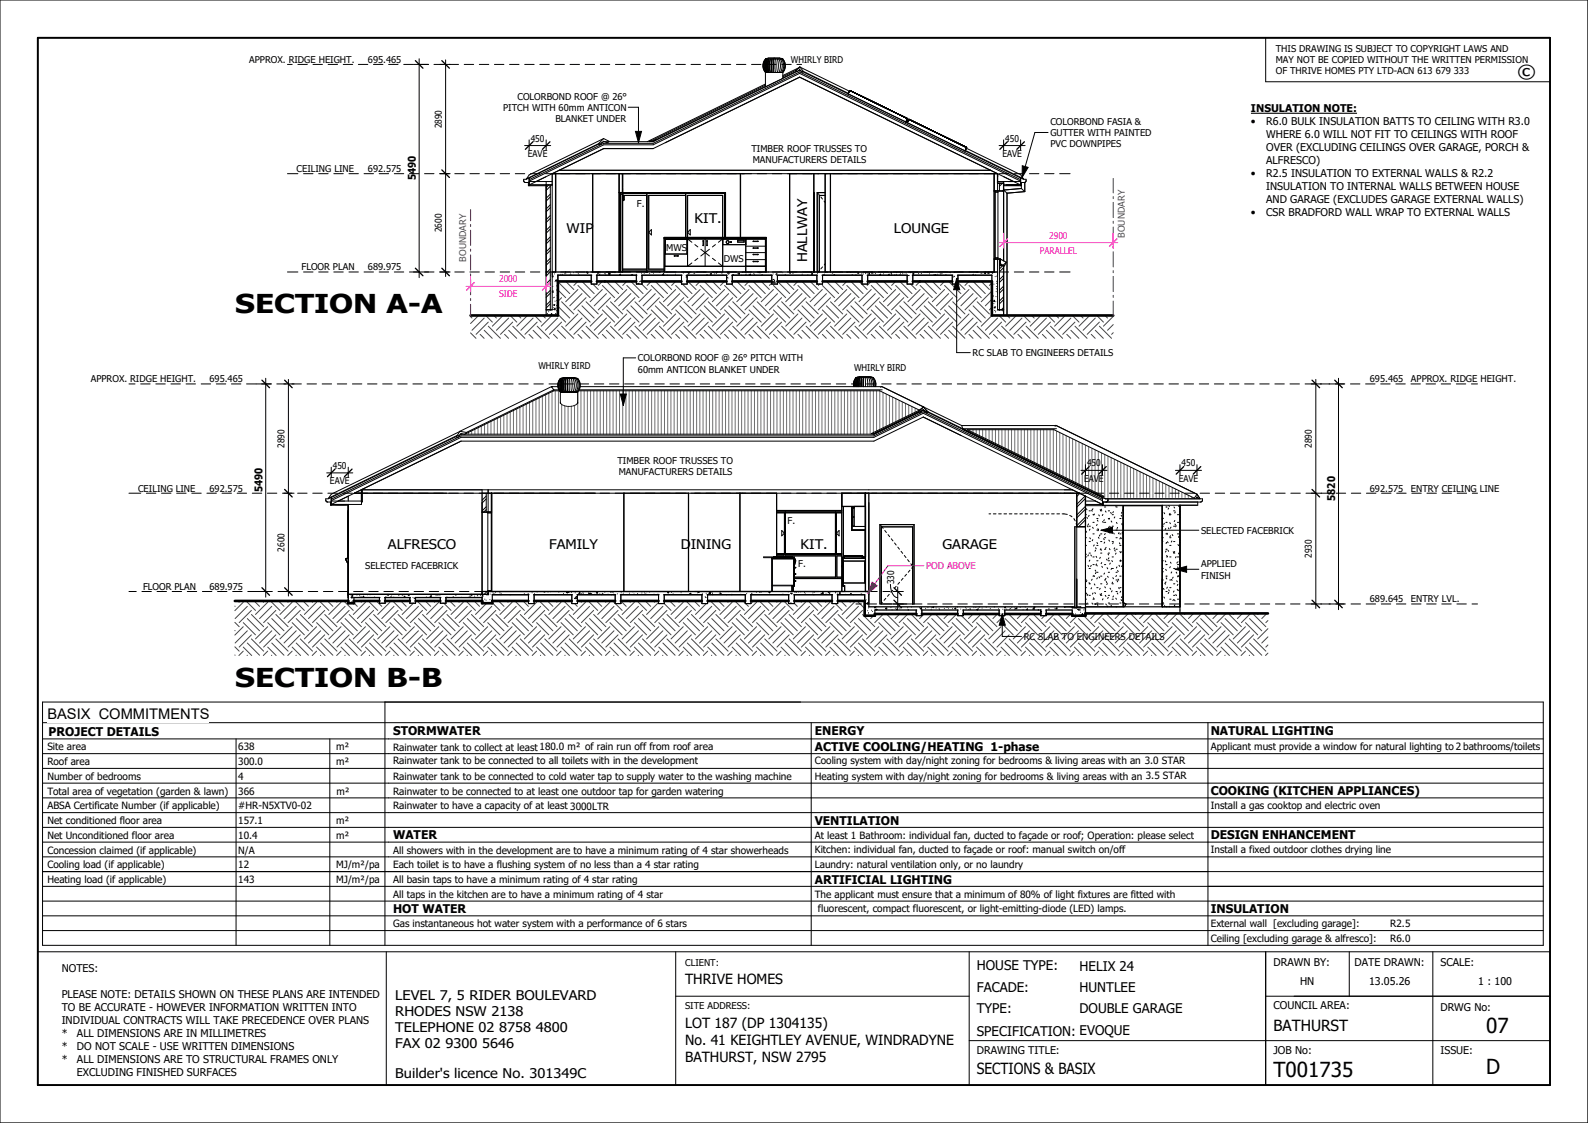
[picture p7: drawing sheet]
<svg xmlns="http://www.w3.org/2000/svg" width="420mm" height="297mm" viewBox="0 0 420 297" stroke-linecap="round" stroke-linejoin="round" font-family="sans-serif">
<defs><g id="words">
<g font-size="6.9">
<text x="62.2" y="82.9">SECTION A-A</text>
<text x="62.2" y="181.7">SECTION B-B</text>
</g>
<g font-size="5.5">
<text x="393.1" y="273.2">07</text>
<text x="336.8" y="284.7">T001735</text>
<text x="393.1" y="284.1">D</text>
</g>
<text font-size="4.8" x="401.4" y="20.7">©</text>
<g font-size="4.1">
<text x="336.8" y="272.6">BATHURST</text>
<text x="258.4" y="284.1">SECTIONS &amp; BASIX</text>
</g>
<text font-size="3.9" x="12.5" y="190.3">BASIX COMMITMENTS</text>
<g font-size="3.7">
<text x="181.2" y="260.4">THRIVE HOMES</text>
<text x="181.2" y="272">LOT 187 (DP 1304135)</text>
<text x="181.2" y="276.5">No. 41 KEIGHTLEY AVENUE, WINDRADYNE</text>
<text x="181.2" y="281">BATHURST, NSW 2795</text>
</g>
<g font-size="3.5">
<text x="183.7" y="59.1">KIT.</text>
<text x="149.9" y="61.6">WIP</text>
<text x="236.4" y="61.6">LOUNGE</text>
<text x="213.5" y="69.4" transform="rotate(-90 213.5 69.4)">HALLWAY</text>
<text x="102.6" y="145.3">ALFRESCO</text>
<text x="145.2" y="145.3">FAMILY</text>
<text x="180.1" y="145.3">DINING</text>
<text x="211.7" y="145.3">KIT.</text>
<text x="249.3" y="145.3">GARAGE</text>
<text x="258.4" y="256.6">HOUSE TYPE:</text>
<text x="285.5" y="256.8">HELIX 24</text>
<text x="258.4" y="262.3">FACADE:</text>
<text x="285.5" y="262.3">HUNTLEE</text>
<text x="104.5" y="264.6">LEVEL 7, 5 RIDER BOULEVARD</text>
<text x="104.5" y="268.8">RHODES NSW 2138</text>
<text x="258.4" y="268">TYPE:</text>
<text x="285.5" y="268">DOUBLE GARAGE</text>
<text x="104.5" y="273.1">TELEPHONE 02 8758 4800</text>
<text x="258.4" y="273.9">SPECIFICATION: EVOQUE</text>
<text x="104.5" y="277.3">FAX 02 9300 5646</text>
<text x="104.6" y="285.2">Builder's licence No. 301349C</text>
</g>
<g font-size="3.2">
<text x="12.9" y="194.6">PROJECT DETAILS</text>
<text x="104" y="194.5">STORMWATER</text>
<text x="215.5" y="194.5">ENERGY</text>
<text x="320.2" y="194.5">NATURAL LIGHTING</text>
<text x="215.5" y="198.6">ACTIVE COOLING/HEATING 1-phase</text>
<text x="320.2" y="210.3">COOKING (KITCHEN APPLIANCES)</text>
<text x="215.5" y="218.1">VENTILATION</text>
<text x="104" y="222">WATER</text>
<text x="320.2" y="222">DESIGN ENHANCEMENT</text>
<text x="215.5" y="233.7">ARTIFICIAL LIGHTING</text>
<text x="104" y="241.5">HOT WATER</text>
<text x="320.2" y="241.5">INSULATION</text>
</g>
<g font-size="2.8">
<text x="330.9" y="29.7">INSULATION NOTE:</text>
<text x="330.9" y="33.2">•</text>
<text x="334.9" y="33.2">R6.0 BULK INSULATION BATTS TO CEILING WITH R3.0</text>
<text x="334.9" y="36.6">WHERE 6.0 WILL NOT FIT TO CEILINGS WITH ROOF</text>
<text x="334.9" y="40">OVER (EXCLUDING CEILINGS OVER GARAGE, PORCH &amp;</text>
<text x="110" y="47.6" transform="rotate(-90 110 47.6)">5490</text>
<text x="330.9" y="46.9">•</text>
<text x="334.9" y="43.5">ALFRESCO)</text>
<text x="334.9" y="46.9">R2.5 INSULATION TO EXTERNAL WALLS &amp; R2.2</text>
<text x="334.9" y="50.4">INSULATION TO INTERNAL WALLS BETWEEN HOUSE</text>
<text x="334.9" y="53.8">AND GARAGE (EXCLUDES GARAGE EXTERNAL WALLS)</text>
<text x="330.9" y="57.2">•</text>
<text x="334.9" y="57.2">CSR BRADFORD WALL WRAP TO EXTERNAL WALLS</text>
<text x="69.4" y="130.3" transform="rotate(-90 69.4 130.3)">5490</text>
<text x="353.1" y="132.5" transform="rotate(-90 353.1 132.5)">5820</text>
<text x="16.3" y="257.2">NOTES:</text>
<text x="336.8" y="255.6">DRAWN BY:</text>
<text x="358.3" y="255.6">DATE DRAWN:</text>
<text x="381" y="255.6">SCALE:</text>
<text x="343.8" y="260.4">HN</text>
<text x="362.1" y="260.6">13.05.26</text>
<text x="391" y="260.4">1 : 100</text>
<text x="16.3" y="264">PLEASE NOTE: DETAILS SHOWN ON THESE PLANS ARE INTENDED</text>
<text x="16.3" y="267.5">TO BE ACCURATE - HOWEVER INFORMATION WRITTEN INTO</text>
<text x="336.8" y="266.9">COUNCIL AREA:</text>
<text x="381" y="267.3">DRWG No:</text>
<text x="16.3" y="270.9">INDIVIDUAL CONTRACTS WILL TAKE PRECEDENCE OVER PLANS</text>
<text x="16.3" y="274.3">*</text>
<text x="20.3" y="274.3">ALL DIMENSIONS ARE IN MILLIMETRES</text>
<text x="16.3" y="277.8">*</text>
<text x="16.3" y="281.2">*</text>
<text x="20.3" y="277.8">DO NOT SCALE - USE WRITTEN DIMENSIONS</text>
<text x="20.3" y="281.2">ALL DIMENSIONS ARE TO STRUCTURAL FRAMES ONLY</text>
<text x="258.4" y="278.9">DRAWING TITLE:</text>
<text x="336.8" y="278.6">JOB No:</text>
<text x="381" y="278.6">ISSUE:</text>
<text x="20.3" y="284.7">EXCLUDING FINISHED SURFACES</text>
</g>
<g font-size="2.6">
<text x="12.5" y="198.5">Site area</text>
<text x="12.5" y="202.4">Roof area</text>
<text x="63" y="198.5">638</text>
<text x="63" y="202.4">300.0</text>
<text x="88.9" y="198.5">m²</text>
<text x="88.9" y="202.4">m²</text>
<text x="104" y="198.5">Rainwater tank to collect at least180.0 m² of rain run off from roof area</text>
<text x="104" y="202.2">Rainwater tank to be connected to all toilets with in the development</text>
<text x="215.5" y="202.2">Cooling system with day/night zoning for bedrooms &amp; living areas with an 3.0 STAR</text>
<text x="320.2" y="198.4">Applicant must provide a window for natural lighting to 2 bathrooms/toilets</text>
<text x="12.5" y="206.3">Number of bedrooms</text>
<text x="63" y="206.3">4</text>
<text x="104" y="206.3">Rainwater tank to be connected to cold water tap to supply water to the washing machine</text>
<text x="215.5" y="206.3">Heating system with day/night zoning for bedrooms &amp; living areas with an 3.5 STAR</text>
<text x="12.5" y="210.2">Total area of vegetation (garden &amp; lawn)</text>
<text x="12.5" y="214.1">ABSA Certificate Number (if applicable)</text>
<text x="63" y="210.2">366</text>
<text x="63" y="214.1">#HR-N5XTV0-02</text>
<text x="89" y="210.2">m²</text>
<text x="104" y="214.1">Rainwater to have a capacity of at least 3000LTR</text>
<text x="104" y="210.1">Rainwater to be connected to at least one outdoor tap for garden watering</text>
<text x="320.2" y="214">Install a gas cooktop and electric oven</text>
<text x="12.5" y="218">Net conditioned floor area</text>
<text x="12.5" y="221.9">Net Unconditioned floor area</text>
<text x="63" y="218">157.1</text>
<text x="63" y="221.9">10.4</text>
<text x="88.9" y="218">m²</text>
<text x="88.9" y="221.9">m²</text>
<text x="215.5" y="221.9">At least 1 Bathroom: individual fan, ducted to façade or roof; Operation: please select</text>
<text x="12.5" y="225.8">Concession claimed (if applicable)</text>
<text x="63" y="225.8">N/A</text>
<text x="104" y="225.8">All showers with in the development are to have a minimum rating of 4 star showerheads</text>
<text x="215.5" y="225.7">Kitchen: individual fan, ducted to façade or roof: manual switch on/off</text>
<text x="320.2" y="225.7">Install a fixed outdoor clothes drying line</text>
<text x="12.5" y="229.7">Cooling load (if applicable)</text>
<text x="12.5" y="233.6">Heating load (if applicable)</text>
<text x="63" y="229.7">12</text>
<text x="63" y="233.6">143</text>
<text x="88.9" y="229.7">MJ/m²/pa</text>
<text x="88.9" y="233.6">MJ/m²/pa</text>
<text x="104" y="233.5">All basin taps to have a minimum rating of 4 star rating</text>
<text x="104" y="229.7">Each toilet is to have a flushing system of no less than a 4 star rating</text>
<text x="215.5" y="229.7">Laundry: natural ventilation only, or no laundry</text>
<text x="104" y="237.4">All taps in the kitchen are to have a minimum rating of 4 star</text>
<text x="215.5" y="237.4">The applicant must ensure that a minimum of 80% of light fixtures are fitted with</text>
<text x="104" y="245.2">Gas instantaneous hot water system with a performance of 6 stars</text>
<text x="216.3" y="241.3">fluorescent, compact fluorescent, or light-emitting-diode (LED) lamps.</text>
<text x="320.2" y="245.2">External wall [excluding garage]:</text>
<text x="367.7" y="245.2">R2.5</text>
<text x="320.2" y="249.1">Ceiling [excluding garage &amp; alfresco]:</text>
<text x="367.7" y="249.1">R6.0</text>
</g>
<g font-size="2.5">
<text x="65.9" y="16.6">APPROX. RIDGE HEIGHT.</text>
<text x="97.3" y="16.6">695.465</text>
<text x="209.2" y="16.7">WHIRLY BIRD</text>
<text x="337.4" y="13.7">THIS DRAWING IS SUBJECT TO COPYRIGHT LAWS AND</text>
<text x="337.4" y="16.7">MAY NOT BE COPIED WITHOUT THE WRITTEN PERMISSION</text>
<text x="337.4" y="19.6">OF THRIVE HOMES PTY LTD-ACN 613 679 333</text>
<text x="133.1" y="29.3">PITCH WITH 60mm ANTICON</text>
<text x="136.8" y="26.3">COLORBOND ROOF @ 26°</text>
<text x="116.8" y="33.9" transform="rotate(-90 116.8 33.9)">2890</text>
<text x="146.9" y="32.3">BLANKET UNDER</text>
<text x="277.8" y="33">COLORBOND FASIA &amp;</text>
<text x="277.8" y="36">GUTTER WITH PAINTED</text>
<text x="139.6" y="41.4">EAVE</text>
<text x="140.4" y="37.5">450</text>
<text x="198.7" y="40.2">TIMBER ROOF TRUSSES TO</text>
<text x="265.1" y="41.4">EAVE</text>
<text x="265.9" y="37.5">450</text>
<text x="277.8" y="39">PVC DOWNPIPES</text>
<text x="78.4" y="45.5">CEILING LINE</text>
<text x="97.3" y="45.5">692.575</text>
<text x="199.1" y="43.1">MANUFACTURERS DETAILS</text>
<text x="168.5" y="54.8">F.</text>
<text x="116.8" y="61.4" transform="rotate(-90 116.8 61.4)">2600</text>
<text x="79.8" y="71.5">FLOOR PLAN</text>
<text x="97.3" y="71.5">689.975</text>
<text x="176.2" y="66.3">MWS</text>
<text x="191.4" y="69.3">DWS</text>
<text x="168.7" y="95.5">COLORBOND ROOF @ 26° PITCH WITH</text>
<text x="257.2" y="94.2">RC SLAB TO ENGINEERS DETAILS</text>
<text x="24" y="101.1">APPROX. RIDGE HEIGHT.</text>
<text x="55.4" y="101.1">695.465</text>
<text x="142.4" y="97.5">WHIRLY BIRD</text>
<text x="168.7" y="98.5">60mm ANTICON BLANKET UNDER</text>
<text x="225.9" y="98">WHIRLY BIRD</text>
<text x="362.3" y="101.1">695.465</text>
<text x="373.2" y="101.1">APPROX. RIDGE HEIGHT.</text>
<text x="75.2" y="118.4" transform="rotate(-90 75.2 118.4)">2890</text>
<text x="347" y="118.4" transform="rotate(-90 347 118.4)">2890</text>
<text x="88" y="124">450</text>
<text x="163.3" y="122.8">TIMBER ROOF TRUSSES TO</text>
<text x="163.6" y="125.7">MANUFACTURERS DETAILS</text>
<text x="287.5" y="123.4">450</text>
<text x="312.5" y="123.4">450</text>
<text x="36.5" y="130">CEILING LINE</text>
<text x="55.4" y="130">692.575</text>
<text x="87.3" y="128">EAVE</text>
<text x="286.8" y="127.3">EAVE</text>
<text x="311.8" y="127.3">EAVE</text>
<text x="362.3" y="130">692.575</text>
<text x="373.2" y="130">ENTRY CEILING LINE</text>
<text x="208.3" y="138.7">F.</text>
<text x="317.7" y="141.1">SELECTED FACEBRICK</text>
<text x="75.2" y="145.9" transform="rotate(-90 75.2 145.9)">2600</text>
<text x="347" y="147.5" transform="rotate(-90 347 147.5)">2930</text>
<text x="96.6" y="150.4">SELECTED FACEBRICK</text>
<text x="211.1" y="150.1">F.</text>
<text x="236.5" y="154.5" transform="rotate(-90 236.5 154.5)">330</text>
<text x="317.7" y="150">APPLIED</text>
<text x="317.7" y="153">FINISH</text>
<text x="37.8" y="156">FLOOR PLAN</text>
<text x="55.4" y="156">689.975</text>
<text x="362.3" y="159.3">689.645</text>
<text x="373.2" y="159.3">ENTRY LVL.</text>
<text x="270.8" y="169.2">RC SLAB TO ENGINEERS DETAILS</text>
<text x="181.2" y="255.4">CLIENT:</text>
<text x="181.2" y="267">SITE ADDRESS:</text>
</g>
<g font-size="2.5" fill="#f0f">
<text x="277.5" y="63.1">2900</text>
<text x="275" y="67.1">PARALLEL</text>
<text x="132" y="74.7">2000</text>
<text x="132.1" y="78.7">SIDE</text>
</g>
<g font-size="2.5" fill="#00f">
<text x="297.5" y="62.9" transform="rotate(-90 297.5 62.9)">BOUNDARY</text>
<text x="123.3" y="69.2" transform="rotate(-90 123.3 69.2)">BOUNDARY</text>
</g>
<text font-size="2.5" fill="#f00" x="244.9" y="150.5">POD ABOVE</text>
</g></defs>
<g fill="none" stroke="#000" stroke-width=".26">
<path d="M202.4 19.2v3.8M202.5 15.6a2.71 2.71 0 0 0 0 3.5M202.5 15.6a2.65 2.65 0 0 0 0 3.6M202.5 19.2h.1M202.5 15.6h.1M202.5 16.5v1.8M202.5 15.9v-.2a2.69 2.69 0 0 0 0 3.4v-.3M202.5 19.2h1.7zM202.5 15.6h4.5M202.5 18l.2 1M202.5 18.8v.1M202.5 15.6a2.74 2.74 0 0 0 0 3.6"/>
<path d="M202.5 15.9v.1M202.6 19.1l-.1 .1M202.6 18.4l.1 .7M202.6 16.4l.1-.7a2.88 2.88 0 0 0 0 3.4M202.6 16.5v1.8M202.6 18.4l.1 .1M202.7 15.8l-.2 1M202.7 19.2h.1M202.7 16.3l-.1 .1M202.7 15.6a2.94 2.94 0 0 0 0 3.6M202.7 19.2h-.2M202.7 19.1v.1"/>
<path d="M202.8 15.9l-.1 1.5 .1 1.5M203 15.7v3.4M203 19.2h-.2M203 15.6a3.3 3.3 0 0 0 0 3.6M203 19.2h-.3M203 15.7a3.4 3.4 0 0 0 0 3.5M203.1 19.2h.1M203.1 16.2v2.3M203.2 19.2h.1M203.3 15.4h1.4M203.3 15.4l-.8 .2M203.3 15.7v3.3"/>
<path d="M203.3 15.6l-.4 1.5 .1 1.1 .3 1M203.3 15.6h.1M203.3 15.7a4.2 4.2 0 0 0 0 3.5M203.4 19.2h.1M203.6 19.2h.1M203.7 15.6l-.3 2.1 .3 1.5M203.7 15.8v3.2M203.7 15.7a5.9 5.9 0 0 0 0 3.5M203.8 19.2h.1M204 19.2h.1M204.1 15.6l.1 3.6M204.1 15.9v3"/>
<path d="M204.2 19.2h-1.2M204.2 15.7v3.5M204.2 19.2h-1.8h2.3M204.2 15.6h.1M204.3 19.2h.4M204.3 19.2h.1M204.5 19.2h.1M204.6 15.6v3.6v-3.5M204.6 15.6h-.1M204.6 15.6h.1M204.6 16.6v1.6M204.7 15.4h1.5"/>
<path d="M204.7 19.2h2.3zM204.7 19.2h.2M205 19.2h.1M205 15.6a7.6 7.6 0 0 1 .1 3.6M205.2 19.2h.1M205.5 15.6a4.1 4.1 0 0 1-.1 3.6M205.7 19.2h.1M205.9 15.6a3.6 3.6 0 0 1 .1 3.6M205.9 19.2h.1M206.1 19.2h.1M206.2 15.4l.8 .2M206.3 15.6a2.9 2.9 0 0 1 0 3.6"/>
<path d="M206.4 19.2h.1M206.6 15.6a2.81 2.81 0 0 1 .1 3.6M206.7 19.2h-2.4M206.7 19.2h.1M206.8 15.6a2.67 2.67 0 0 1 .1 3.6h-.3M207 19.2h-.1M207 15.6a2.65 2.65 0 0 1 0 3.6M207 19.2h.1M207 15.6h.1M207 19.2v1.5M210.5 18.6l-3.5 1.7M210.5 18.6l.1 .3"/>
<path d="M210.6 18.9l-3.6 1.7M211.4 17.9l-4.4 2.1M211.5 18.5l-.2 .2M211.5 17.7l13.2 6.4M211.5 17.7l-.2 .2M211.5 17.7l.1 .1M211.5 18.4l.2 .2M211.5 18.4l-.6 .5h-.3M211.5 18.4l.5 .6 .4-.1M211.6 17.8l-1.1 .8M211.6 17.8l.8 1.1M212.4 18.9l12 5.8"/>
<path d="M158.3 38l-19 9.3M159.7 36.6l-1.4 1.4M159.7 36.6l1.4 .7-.6 .4-.8-.3-.8 .7-.4 .1-.2-.2M159.7 36.6l-19.7 9.7-.7 1M172.1 37.3l.7 .1 .6-.4-.6 .4zM172.8 37.4l-.2 .1M202.4 22.5l-30.7 15M202.4 22.8l-29.8 14.5M202.4 22.2l-31.2 15.3M202.6 22.9h-.1M202.9 22.8l-.2 .1M203.2 22.6l-.2 .1"/>
<path d="M203.6 22.4l-.2 .1M204.1 22.2l-.3 .1M205.7 21.4l-.3 .1M206.1 21.2l-.2 .1M206.5 21l-.2 .1M206.8 20.9h-.2M207 20.8h-.1M224.3 24.8l.4-.9 15.3 7.5-.4 .9M239.7 32.1l.3 .2M239.9 31.6l.4 .1M240.4 31.6l15.3 7.4-.5 .9-15.3-7.5zM255.3 39.8l15.3 7.4"/>
<path d="M255.6 39.2l14.3 7 .7 1M138.5 47.8l.1 .3 .4 .2M138.5 47.8v.1M138.6 48l.2 .2M138.8 48.2l.2 .1M139 48.3h.8v.8h4.7M139.3 47.3v.1M140 48h6.1M140 47.1v2M140 47.1l19.7-9.6h13.1l38.7-18.9 58.4 28.5M140 47.5l19.7-9.6h13.1l38.7-18.9 58.4 28.5M140 47.9l19.7-9.6h13.1l38.7-18.9 58.4 28.5"/>
<path d="M140 47.1l-.9 .3h-.6v.4M144.5 48v.9M145.1 48.9l-.6 .7M145.6 49.3l-1.1 1.1M145.6 52.1l-1.1 1.1M145.6 54.9l-1.1 1.1M145.6 57.7l-1.1 1.1M145.6 51.3l-1.1 1.1M145.6 54.2l-1.1 1.1M145.6 57l-1.1 1.1M145.6 59.8l-1.1 1.1M145.6 48.9v33"/>
<path d="M146.1 45.9h117.7M147.9 45h114.1M163.8 50.9h.7v21h-.7zM163.8 51.2h.3v20.7M164.1 51.3h.4M164.6 51.7h.3M164.6 50.9h27.3v11.9M164.6 51.2h27v11.6M164.6 45.9v3.5M164.6 49.7v3.7M164.6 51.6h.3M164.6 53h.3"/>
<path d="M164.6 52.9h.3M164.9 51.6l.1 .2M164.9 51.7v1.1M164.9 51.6l6.2 .1M164.9 51.7v.1M164.9 53h.1M164.9 52.8v.1M165 51.8h.1M165 52.8l-.1 .2M165 51.8v1M165 52.8v.1M171.1 51.2v20.5"/>
<path d="M181.4 51.7h-9.8v19.5h4M181.4 51.2v11.6M215.2 50.9v21M216.4 51.2l.3 .3M217.1 52.1l.4 .5M218 53.2l.2 .4M218.2 50.9h-2.1v21h.6v-20.2h1.5M262 45l-50.5-24.6-38.7 18.9h-13.1l-19.7 9.6h6.1v33M262 45l7.9 3.9h-4.5v-.9M263.2 50.5h.7v18h-.7zM263.2 50.9h.7M263.8 48.5v2"/>
<path d="M263.8 48h6.1M264.3 48.5v2M265.1 48.5l-.8 .8M265.4 50.3l.9 .8M265.4 50.2l-.2 .3M265.4 50.3v18.7M265.4 49.1h4.7M266.2 48.9h.1M266.3 51.1v32.3M269.3 48.9h-.1M269.9 47.1v2M269.9 47.1l.9 .3h.6v.4"/>
<path d="M270.1 49.9l.9 .8M270.1 49.9l-4.7 .4M270.1 48.3v1.6M270.1 48.3h.8M270.2 48.3h.8M270.6 47.2v.1M270.9 48.3h.1M271 50.7l-4.7 .4M271 48.3v2.4M271.1 48.2l-.2 .1M271.3 48l-.2 .2M271.4 47.8l-.2 .3-.3 .2"/>
<path d="M271.4 47.8v.1M145.6 60.6l-1.1 1.1M145.6 63.4l-1.1 1.1M145.6 66.2l-1.1 1.1M145.6 69.1l-1.1 1.1M145.6 71.9l-1.1 1.1M145.6 62.6l-1.1 1.1M145.6 65.5l-1.1 1.1M145.6 68.3l-1.1 1.1M145.6 71.1l-1.1 1.1M145.6 74.7l-1.1 1.1M145.6 77.5l-1.1 1.1"/>
<path d="M145.6 74l-1.1 1.1M145.6 76.8l-1.1 1.1M145.6 79.6l-1.1 1.1M146.1 77.1l.1-.2 .1 .4h-.2M146.1 73.1l.2-.1-.1 .3-.1-.1M146.1 71.9h.9M146.2 77.2h-.1M146.2 75.7h.1M146.4 78.7v.1M146.6 72.4l.1 .1M146.6 78.6h.1M146.8 79.6v.1"/>
<path d="M146.8 74.5h.1M147.1 74l.1 .3h-.3zM147.2 76.7h.1M147.2 75.6h.1M147.3 79.5h.1M147.3 74.1h.1M147.3 78.1h.1M147.4 76.8h.1M147.4 75.4h.1M147.5 73h.1M147.5 74.1h.1M147.5 72.7h.1"/>
<path d="M147.6 77.7v.1M147.6 77.2v.1M148.4 72.5h-.1M148.8 72.5v.1M149.4 72.4h.1M149.6 71.9v.1M149.7 72.4h-.1M150.6 72.8h.1M150.9 72.2h.1M151 72.6h.1M151.7 72.1h.1M152.9 72.4h.1"/>
<path d="M153.1 72.7h.1M155.1 71.9v.1M155.2 72.1l.3-.1-.1 .3zM155.3 71.9l-.2 .1M157.9 72.6h.1M158.2 72l.1 .2h-.3zM158.6 72.7h-.1M158.6 72.5h.1M160 72.4h.1M160.1 72.5h.1M161 72v.1M161.1 72.5l.3-.1-.1 .2z"/>
<path d="M161.1 72.2l.1 .3h-.3zM162.1 72v.1M162.7 72.1h-.1M163.7 72h.1M164 72.5l.1 .2h-.3zM164.6 71.2h6.5M164.6 71.7h11M167 72.7l.2 .1M167.3 72.7h.1M168.3 72.5v.1M169 74.9l-.3 .1M169.4 74.3l-.2 .2"/>
<path d="M169.7 72.2v.1M170.4 72.3h.1M170.9 71.9l.3 .2v-.2M171.6 61.4l.7-.7v1.4zM171.8 72.4h.1M172.4 72h.1M172.9 72.2h-.1M174.4 72h.1M175.5 72.4l.1 .3h-.4zM175.6 62.8h27v9.1h-27zM175.6 63h27M175.8 63.2h26.6"/>
<path d="M175.8 63v8.9M175.8 70.4h26.6M175.8 67.2h6M176 63.3h5.7M176 63.2v4M176.4 71.9h.1M176.6 72.8h.1M178.3 67.7h1M178.3 67.6h1M178.3 67.6v.1M178.6 72.5h.1M179.3 67.7h.1"/>
<path d="M179.3 67.6h.1M179.3 67.6v.1M180.8 72.2h-.1M181.4 72.9l.3 .2M181.7 63.2v4M181.7 73.3h-.2M181.9 62.8v-11.1h9.2v11.1M182 72.1l.3-.1-.1 .3zM182 72.5h.1M182.6 60.7v1.4l-.7-.7zM183 64.1l-1.2-.9v7.2l1.2-.9M183.6 72.3h-.1"/>
<path d="M183.7 72.2l.1 .1M183.8 64.7l.8 .6M184.3 71.9h.1M184.6 68.3l-.8 .6M185.4 65.9l2.2 1.8M185.9 63.7v1.2M185.9 63.7h.1M185.9 64.9h.1M186 64.9h-.1M186 64.9h.1M186 63.7v1.2M186.1 72h.1"/>
<path d="M186.5 72h.1M186.5 63.2v7.2M186.9 63.7v1.2M186.9 63.7h.1M186.9 64.9h.1M187 72.7h-.1M187 64.9h-.1M187 64.9h.1M187 63.7v1.2M187.1 72.7h.1M187.6 65.9l-2.2 1.8M187.9 72.5l.2-.1v.2z"/>
<path d="M188.4 68.3l.8 .6M188.6 72.1h.1M189 72.4h.1M189.2 64.7l-.8 .6M189.4 72.3h.1M189.5 71.9h.2M190 64.1l1.1-.9v8.7M190 69.5l1.1 .9M190.8 72.2h.1M191.1 72.2h.1M191.1 64.7h6.1M191.2 72.7h.1"/>
<path d="M192.3 73.4l.3 .1M192.6 72l.1 .2h-.3zM192.8 72.5h-.1M193 72.3h.1M193.7 72.8h.2M195.1 63.5h1.7v.5h-1.7zM195.1 72.4h.1M195.3 72.2h.1M195.5 72.2l.1 .3h-.3zM196.3 72.1h.1M197.2 63.2v8.7M197.2 68.7h5.2"/>
<path d="M197.2 65.1h5.2M197.2 66.8h5.2M197.3 72.7h.1M197.3 72.5h.1M198.1 72.5h.1M198.5 72.5v.3l-.2-.1zM199.2 69.2h1.3M199.2 69.1h1.3M199.2 69.1v.1M199.2 67.4h1.3M199.2 67.3h1.3M199.2 67.3v.1"/>
<path d="M199.2 65.7h1.3M199.2 65.6h1.3M199.2 65.6v.1M199.2 63.9h1.3M199.2 63.8h1.3M199.2 63.8v.1M199.4 72.4h.1M199.5 72.6h.1M200.4 69.2h.1M200.4 67.3l.1 .1M200.4 65.6l.1 .1M200.4 63.9h.1"/>
<path d="M200.5 69.1h-.1M200.5 69.1v.1M200.5 67.3h-.1M200.5 67.3v.1M200.5 65.6h-.1M200.5 65.6v.1M200.5 63.8h-.1M200.5 63.8v.1M200.5 72.1h.1M200.8 71.9l-.1 .2h.3v-.2M201.3 72.8h.1M201.5 72.1h.1"/>
<path d="M201.6 72.7h.1M202.4 63v8.9M203.1 71.9h.1M203.8 72.7v.1M204.5 72.5h.1M204.7 73.9h-.3M204.9 74.2l.1 .6h-.6zM205.2 72.6l.1-.2 .1 .2M205.5 72.3h.1M205.6 72.8v.1M207.1 72.1h-.1M207.7 72.6h.1"/>
<path d="M208.8 72.1l.3-.1-.1 .3zM209.7 72.3h.1M211.9 72h-.1M212.2 72.5h.1M213.7 72.7h-.1M214.5 72.1h.1M214.6 72.5l.3-.2-.1 .3zM214.7 72.6h.1M216.1 75.1h.1M216.1 74.7h.1M216.2 72.4h.1M216.6 71.7l-.2 .2"/>
<path d="M217.5 70.6l-.4 .5M217.9 72.6h.1M218.1 72.5h-.1M218.2 69.8l-.2 .3M218.8 72h.1M220.1 72.2h.1M220.2 72.2h.1M220.5 72.8h.1M220.5 72.8h.2M222.2 72h.1M222.8 72h.1M224 71.9l-.1 .1"/>
<path d="M224.2 71.9l-.3 .1M225 72.1h.1M225.4 72.6h.1M226.3 72.7h.1M226.5 72.8h.1M227 72l.1 .2h-.3zM227.2 72.1v.1M228 72.3h-.1M228.4 72.5h.1M228.9 72.4h.1M229 72.2h.1M229.3 72.2l.1 .1"/>
<path d="M230 72.2v.3h-.2zM230.5 72.2h.1M230.5 72h.1M230.7 71.9l-.2 .3M230.8 71.9l.1 .3h-.4M231.3 72h.1M231.5 72.3h.1M232.9 72.5v.3l-.2-.1zM233.7 72.4h.1M234.9 72.8l.3-.3v.3M235 72h.1M235.6 72.1l.2-.1v.3z"/>
<path d="M235.8 72.8h.1M235.8 72.5h.1M236.7 72.7h.1M237.1 72.5v.1M237.2 72.1h.1M238 72.6h.1M238.2 72.4h-.1M238.8 72.4h.1M239.3 72.1l.1 .1M239.7 72.2h.1M240.5 72.8l-.3 .1M240.8 72.1h.1"/>
<path d="M241.4 72.4l.3-.1-.1 .3zM241.5 72.2v.1M242.9 72.4h.1M243.7 72.3v.1M245.3 71.9v.1M245.8 72.4h.1M247 72.6h.1M247.3 72.8h.2M247.3 72.7h.1M248 72.5h.1M248.7 72.4v.1M248.9 72.5h-.1"/>
<path d="M249.2 72.3h-.1M250.2 72.6h.1M251 72h.1M251.2 72h.1M251.4 72.1h.1M252.5 73.1l-.3 .2M252.5 72h-.1M253.4 73.6l-.2 .1 .2 .1M257.3 72.6v.1M257.4 72.5h.1M258.1 72.7h-.1M258.4 71.9h.2"/>
<path d="M259.5 72.3h.1M259.7 72.2h.1M260.6 72.4h.1M260.6 71.9l.1 .4-.4-.1zM261.4 72l.1 .2h-.2zM261.6 72h.1M261.6 72.2h.1M262.3 72.8h-8.9v2.3h-1.5v-2.3h-10.5v2.3h-1.5v-2.3h-10.4v2.3h-1.5v-2.3h-10.4v2.3h-1.5v-2.3h-10.5v2.3h-1.5v-2.3h-10.4v2.3h-1.5v-2.3h-10.5v2.3h-1.5v-2.3h-10.4v2.3h-1.5v-2.3h-10.4v2.3h-1.5v-2.3h-8.8v1.6M262.3 72.1l.3-.1-.1 .2zM262.4 75.2h.1M262.4 77.8l.1 .1M262.5 78h.1"/>
<path d="M262.5 76.5h.1M262.6 78.1v.3l-.2-.1zM262.8 79.6l.3-.1-.1 .3zM262.9 75.1v.1M262.9 71.9h.9M263 79.5h.1M263 79.4h-.1M263.2 72h-.1M263.2 73.2h.1M263.2 68.1h.7M263.4 79.8h.1M263.4 78.4v.1"/>
<path d="M263.5 77.1h.1M263.5 75.7v.1M263.6 76.4h-.1M263.6 74.4h.1M263.6 74.9h.1M263.6 73h.1M263.8 77.4h.1M263.8 76.7h.1M263.8 68.5v13.4M264.3 68.5v13.4M264.8 68.6l-.5 .4M265.2 70.2l-.9 .9"/>
<path d="M265.4 70.8l-1.1 1.1M265.4 73.6l-1.1 1.1M265.4 76.4l-1.1 1.1M265.4 79.3l-1.1 1.1M265.4 72.9l-1.1 1.1M265.4 75.7l-1.1 1.1M265.4 78.5l-1.1 1.1M265.4 70.2v13.2M266.1 69.3l-.8 .9M144.8 82.9h.1M145.1 82.4h.1M145.6 80.4l-1.1 1.1"/>
<path d="M145.9 82.9v.3h-.2zM146 83.1h.1M146.4 80.7l.3-.2-.1 .3zM146.4 81.4h.1M146.8 81.5v.4h-.3zM147 83h.1M147 82.9v.1M147.1 81.5h-.1M147.2 82.2h.1M147.2 80.8h.1M262.9 80.3h.1M263 82.1h.1"/>
<path d="M263.1 81.2l.1 .2h-.3zM263.3 82.5h.1M263.3 81.1v.1M263.4 82.2l-.1 .1M264.4 82.1h.1M265.2 82.2h.1M265.3 82.2v.1M265.4 81.3l-.6 .6"/>
<circle cx="192.5" cy="64" r=".38"/>
<circle cx="193.3" cy="64" r=".13"/>
</g>
<g fill="none" stroke="#454545" stroke-width=".26">
<path d="M147.6 76.7l2 2M147.6 74.5l3.1 3.2M148.5 78.7l-.9 1M148.5 79.8l3.3 3.2M149.6 74.4l2.2 2.2M152.8 74.4l-1 1.1M152.8 76.6l-3.2 3.2M152.8 75.5l3.3 3.2M153.9 77.7l-3.2 3.2M153.9 74.4l3.3 3.3M155 78.7l-3.2 3.3M155 79.8l3.2 3.2"/>
<path d="M156.1 74.4l.3 .3M156.8 75.1l1.4 1.5M159.3 74.4l-1.1 1.1M159.3 76.6l-3.2 3.2M159.3 75.5l3.2 3.2M160.4 77.7l-3.2 3.2M160.4 74.4l3.2 3.3M161.5 78.7l-3.3 3.3M161.5 79.8l3.2 3.2M162.6 74.4l2.1 2.2M165.8 74.4l-1.1 1.1M165.8 76.6l-3.3 3.2"/>
<path d="M165.8 75.5l3.2 3.2M166.9 77.7l-3.3 3.2M166.9 74.4l3.2 3.3M167.9 78.7l-3.2 3.3M167.9 79.8l3.3 3.2M169.7 75.1l1.5 1.5M172.2 74.4l-1 1.1M172.2 76.6l-3.2 3.2M172.2 75.5l3.3 3.2M173.3 77.7l-3.2 3.2M173.3 74.4l3.3 3.3M174.4 78.7l-3.2 3.3"/>
<path d="M174.4 79.8l3.2 3.2M175.5 74.4l2.1 2.2M178.7 74.4l-1.1 1.1M178.7 76.6l-3.2 3.2M178.7 75.5l3.2 3.2M179.8 77.7l-3.2 3.2M179.8 74.4l.4 .5M180.5 75.1l2.5 2.6M180.9 78.7l-3.3 3.3M180.9 79.8l3.2 3.2M182 74.4l2.1 2.2M185.2 74.4l-1.1 1.1"/>
<path d="M185.2 76.6l-3.3 3.2M185.2 75.5l3.2 3.2M186.3 77.7l-3.3 3.2M186.3 74.4l3.2 3.3M187.3 78.7l-3.2 3.3M187.3 79.8l3.3 3.2M188.4 74.4l2.2 2.2M191.6 74.4l-1 1.1M191.6 76.6l-3.2 3.2M191.6 75.5l3.3 3.2M192.7 77.7l-3.2 3.2M193.4 75.1l2.5 2.6"/>
<path d="M193.8 78.7l-3.2 3.3M193.8 79.8l3.2 3.2M194.9 74.4l2.1 2.2M198.1 74.4l-1.1 1.1M198.1 76.6l-3.2 3.2M198.1 75.5l3.2 3.2M199.2 77.7l-3.2 3.2M199.2 74.4l3.2 3.3M200.3 78.7l-3.3 3.3M200.3 79.8l3.2 3.2M201.4 74.4l2.1 2.2M204.1 74.9l-.6 .6"/>
<path d="M204.6 76.6l-3.3 3.2M204.6 75.5l3.2 3.2M205.6 77.7l-3.2 3.2M205.7 74.4l3.2 3.3M206.7 78.7l-3.2 3.3M206.7 79.8l3.3 3.2M207.8 74.4l2.2 2.2M211 74.4l-1 1.1M211 76.6l-3.2 3.2M211 75.5l3.3 3.2M212.1 77.7l-3.2 3.2M212.1 74.4l3.2 3.3"/>
<path d="M213.2 78.7l-3.2 3.3M213.2 79.8l3.2 3.2M214.3 74.4l2.1 2.2M216.8 75.1l-.4 .4M217.5 76.6l-3.2 3.2M217.5 75.5l3.2 3.2M218.6 77.7l-3.3 3.2M218.6 74.4l3.2 3.3M219.7 78.7l-3.3 3.3M219.7 79.8l3.2 3.2M220.7 74.4l2.2 2.2M223.9 74.4l-1 1.1"/>
<path d="M224 76.6l-3.3 3.2M224 75.5l3.2 3.2M225 77.7l-3.2 3.2M225.1 74.4l3.2 3.3M226.1 78.7l-3.2 3.3M226.1 79.8l3.3 3.2M227.2 74.4l2.2 2.2M230.4 74.4l-1.1 1.1M230.4 76.6l-3.2 3.2M230.4 75.5l3.3 3.2M231.5 77.7l-3.2 3.2M231.5 74.4l3.2 3.3"/>
<path d="M232.6 78.7l-3.3 3.3M232.6 79.8l3.2 3.2M233.7 74.4l2.1 2.2M236.9 74.4l-1.1 1.1M236.9 76.6l-3.2 3.2M236.9 75.5l3.2 3.2M238 77.7l-3.3 3.2M238 74.4l3.2 3.3M239 78.7l-3.2 3.3M239.1 79.8l3.2 3.2M240.8 75.1l1.5 1.5M243.3 74.4l-1 1.1"/>
<path d="M243.4 76.6l-3.3 3.2M243.4 75.5l3.2 3.2M244.4 77.7l-3.2 3.2M244.4 74.4l3.3 3.3M245.5 78.7l-3.2 3.3M245.5 79.8l3.2 3.2M246.6 74.4l2.1 2.2M249.8 74.4l-1.1 1.1M249.8 76.6l-3.2 3.2M249.8 75.5l3.3 3.2M250.9 77.7l-3.2 3.2M250.9 74.4l3.2 3.3"/>
<path d="M252 78.7l-3.3 3.3M252 79.8l3.2 3.2M253.4 74.7l1.8 1.9M256.3 74.4l-1.1 1.1M256.3 76.6l-3.2 3.2M256.3 75.5l3.2 3.2M257.4 77.7l-3.3 3.2M257.4 74.4l3.2 3.3M258.4 78.7l-3.2 3.3M258.4 79.8l3.3 3.2M259.5 74.4l2.2 2.2M262.3 74.8l-.6 .7"/>
<path d="M262.3 79.1l-1.7 1.8M262.3 77l-2.8 2.8M124.5 83.7l.3 .4M124.5 88l1.4 1.5M126.6 83.4l-2.1 2.2M127 88.4l1 1.1M128.1 87.4l2.1 2.1M128.1 84.1l-3.3 3.2M128.5 83.4l1.7 1.8M129.1 85.2l-3.2 3.2M129.1 86.3l3.3 3.2M130.6 83.4l.7 .7"/>
<path d="M133.1 83.4l-2.9 2.9M133.5 88.4l1 1.1M134.5 87.4l2.2 2.1M134.5 84.1l-3.2 3.2M134.9 83.4l1.8 1.8M135.6 85.2l-3.2 3.2M135.6 86.3l3.2 3.2M137.1 83.4l.7 .7M139.5 83.4l-2.8 2.9M139.9 88.4l1.1 1.1M141 87.4l2.1 2.1M141 84.1l-3.2 3.2"/>
<path d="M141.4 83.4l1.8 1.8M142.1 85.2l-3.3 3.2M142.1 86.3l3.2 3.2M143.5 83.4l.7 .7M146 83.4l-2.9 2.9M146.4 88.4l1 1.1M147.5 87.4l2.1 2.1M147.5 84.1l-3.3 3.2M147.6 83.1l2 2.1M147.6 81l3.1 3.1M148.5 85.2l-3.2 3.2M148.5 86.3l3.2 3.2"/>
<path d="M152.8 83l-3.2 3.3M152.8 88.4l1.1 1.1M152.8 82l3.3 3.2M153.9 87.4l2.2 2.1M153.9 80.9l3.3 3.2M153.9 84.1l-3.2 3.2M155 85.2l-3.2 3.2M155 86.3l3.2 3.2M159.3 83l-3.2 3.3M159.3 88.4l1.1 1.1M159.3 82l3.2 3.2M160.4 87.4l2.1 2.1"/>
<path d="M160.4 80.9l3.2 3.2M160.4 84.1l-3.2 3.2M161.5 85.2l-3.3 3.2M161.5 86.3l3.2 3.2M165.8 83l-3.3 3.3M165.8 88.4l1 1.1M165.8 82l3.2 3.2M166.9 87.4l2.1 2.1M166.9 80.9l3.2 3.2M166.9 84.1l-3.3 3.2M167.9 85.2l-3.2 3.2M167.9 86.3l3.2 3.2"/>
<path d="M172.2 83l-3.2 3.3M172.2 88.4l1.1 1.1M172.2 82l3.3 3.2M173.3 87.4l2.1 2.1M173.3 80.9l3.3 3.2M173.3 84.1l-3.2 3.2M174.4 85.2l-3.2 3.2M174.4 86.3l3.2 3.2M178.7 83l-3.2 3.3M178.7 88.4l1.1 1.1M178.7 82l3.2 3.2M179.8 87.4l2.1 2.1"/>
<path d="M179.8 80.9l3.2 3.2M179.8 84.1l-3.2 3.2M180.9 85.2l-3.3 3.2M180.9 86.3l3.2 3.2M185.2 83l-3.3 3.3M185.2 88.4l1 1.1M185.2 82l3.2 3.2M186.2 87.4l2.2 2.1M186.2 80.9l3.3 3.2M186.3 84.1l-3.3 3.2M187.3 85.2l-3.2 3.2M187.3 86.3l3.2 3.2"/>
<path d="M191.6 83l-3.2 3.3M191.6 88.4l1.1 1.1M191.6 82l3.3 3.2M192.7 87.4l2.1 2.1M192.7 80.9l3.2 3.2M192.7 84.1l-3.2 3.2M193.8 85.2l-3.2 3.2M193.8 86.3l3.2 3.2M198.1 83l-3.2 3.3M198.1 88.4l1.1 1.1M198.1 82l3.2 3.2M199.2 87.4l2.1 2.1"/>
<path d="M199.2 80.9l3.2 3.2M199.2 84.1l-3.2 3.2M200.3 85.2l-3.3 3.2M200.3 86.3l3.2 3.2M204.6 83l-3.3 3.3M204.6 88.4l1 1.1M204.6 82l3.2 3.2M205.6 87.4l2.2 2.1M205.6 80.9l3.3 3.2M205.6 84.1l-3.2 3.2M206.7 85.2l-3.2 3.2M206.7 86.3l3.2 3.2"/>
<path d="M211 83l-3.2 3.3M211 88.4l1.1 1.1M211 82l3.3 3.2M212.1 87.4l2.1 2.1M212.1 80.9l3.2 3.2M212.1 84.1l-3.2 3.2M213.2 85.2l-3.2 3.2M213.2 86.3l3.2 3.2M217.5 83l-3.2 3.3M217.5 88.4l1.1 1.1M217.5 82l3.2 3.2M218.6 87.4l2.1 2.1"/>
<path d="M218.6 80.9l3.2 3.2M218.6 84.1l-3.3 3.2M219.7 85.2l-3.3 3.2M219.7 86.3l3.2 3.2M224 83l-3.3 3.3M224 88.4l1 1.1M224 82l3.2 3.2M225 87.4l2.2 2.1M225 80.9l3.3 3.2M225 84.1l-3.2 3.2M226.1 85.2l-3.2 3.2M226.1 86.3l3.2 3.2"/>
<path d="M230.4 83l-3.2 3.3M230.4 88.4l1.1 1.1M230.4 82l3.3 3.2M231.5 87.4l2.1 2.1M231.5 80.9l3.2 3.2M231.5 84.1l-3.2 3.2M232.6 85.2l-3.3 3.2M232.6 86.3l3.2 3.2M236.9 83l-3.2 3.3M236.9 88.4l1 1.1M236.9 82l3.2 3.2M238 87.4l2.1 2.1"/>
<path d="M238 80.9l3.2 3.2M238 84.1l-3.3 3.2M239 85.2l-3.2 3.2M239.1 86.3l3.2 3.2M243.4 83l-3.3 3.3M243.4 88.4l1 1.1M243.4 82l3.2 3.2M244.4 87.4l2.2 2.1M244.4 80.9l3.3 3.2M244.4 84.1l-3.2 3.2M245.5 85.2l-3.2 3.2M245.5 86.3l3.2 3.2"/>
<path d="M249.8 83l-3.2 3.3M249.8 88.4l1.1 1.1M249.8 82l3.3 3.2M250.9 87.4l2.1 2.1M250.9 80.9l3.2 3.2M250.9 84.1l-3.2 3.2M252 85.2l-3.3 3.2M252 86.3l3.2 3.2M256.3 83l-3.2 3.3M256.3 88.4l1 1.1M256.3 82l3.2 3.2M257.4 87.4l2.1 2.1"/>
<path d="M257.4 80.9l3.2 3.2M257.4 84.1l-3.3 3.2M258.4 85.2l-3.2 3.2M258.4 86.3l3.3 3.2M262.3 81.3l-.6 .7M262.4 83.4l-2.9 2.9M262.8 88.4l1 1.1M263.8 87.4l2.2 2.1M263.8 84.1l-3.2 3.2M264.2 83.4l1.8 1.8M264.9 85.2l-3.2 3.2M264.9 86.3l3.2 3.2"/>
<path d="M266.4 83.4l.7 .7M268.8 83.4l-2.8 2.9M269.2 88.4l1.1 1.1M270.3 87.4l2.1 2.1M270.3 84.1l-3.2 3.2M270.7 83.4l1.8 1.8M271.4 85.2l-3.3 3.2M271.4 86.3l3.2 3.2M272.8 83.4l.7 .7M275.3 83.4l-2.9 2.9M275.7 88.4l1 1.1M276.8 87.4l2.1 2.1"/>
<path d="M276.8 84.1l-3.3 3.2M277.2 83.4l1.7 1.8M277.8 85.2l-3.2 3.2M277.8 86.3l3.3 3.2M279.3 83.4l.7 .7M281.7 83.4l-2.8 2.9M282.2 88.4l1 1.1M283.2 87.4l2.2 2.1M283.2 84.1l-3.2 3.2M283.6 83.4l1.8 1.8M284.3 85.2l-3.2 3.2M284.3 86.3l3.2 3.2"/>
<path d="M285.8 83.4l.7 .7M288.2 83.4l-2.8 2.9M288.6 88.4l1.1 1.1M289.7 87.4l2.1 2.1M289.7 84.1l-3.2 3.2M290.1 83.4l1.7 1.8M290.8 85.2l-3.3 3.2M290.8 86.3l3.2 3.2M292.2 83.4l.7 .7M294.4 88l-.4 .4M294.4 85.8l-1.5 1.5M294.4 83.7l-2.6 2.6"/>
</g>
<g fill="none" stroke="#000" stroke-width=".3">
<path d="M144.5 49.2v23.6M156 45.9h-9v26M163.7 50.9h.1M164.5 50.9h27.4v11.9M195.8 45.9v16.9M196.9 45.9h-32.3l-.1 26M215.2 45.9v26M216.6 45.9h-7.8v26h7.3v-21h2.1M218.2 45.9h44.7v26h-44.7zM219.6 45.9v26M262.9 50.5h2.5v18.5M263.8 48.5h1.6"/>
<path d="M263.8 45.9v.8M265.4 49.9v.4M163.7 71.9v-26h-7v26h7.1M262.9 68.5h1.6M264.5 68.5l1.7 .9-.6 .9-1.1-.5zM264.5 70.1v.1h.9M146.1 81.9h-1.6v1.5h3.1v-1.5M262.3 81.9v1.5h3.1v-1.5h-1.6"/>
</g>
<g fill="none" stroke="#000" stroke-width=".35">
<path d="M163.7 45.9h.9v5h-.9zM262.9 45.9h.9v2.6h1.6v2h-2.5zM156.5 72.8h-8.9v9.1M157.7 72.8h10.7M169.7 72.8h10.7M181.6 72.8h10.7M193.5 72.8h10.7M205.5 72.8h10.7M217.4 72.8h10.7M229.4 72.8h10.6M241.3 72.8h10.7M253.2 72.8h9.1v9.1"/>
<path d="M144.5 81.9v-33h1.6v-3h.9v26h115.9v-3.4h1.6v1.7h.9v11.7"/>
</g>
<path d="M156.4 74.4h-8.8v9h-23.1M157.9 74.4h10.4M169.8 74.4h10.4M181.7 74.4h10.5M193.7 74.4h10.4M205.6 74.4h10.5M217.6 74.4h10.4M229.5 74.4h10.4M241.4 74.4h10.5M253.4 74.4h8.9v9h32.1" fill="none" stroke="#000" stroke-width=".7"/>
<g fill="none" stroke="#00f" stroke-width=".3">
<path d="M124.5 55.4v3M124.5 59.4v.5M294.4 47.2v3.8M294.4 52v.5M294.4 53.5v4M294.4 58.5v.6M124.5 60.9v4M124.5 65.9v.5M124.5 67.4v4M124.5 72.4v.6M124.5 74v4M124.5 79v.5"/>
<path d="M294.4 60.1v4M294.4 65.1v.5M294.4 66.6v4M294.4 71.6v.5M294.4 73.1v4M294.4 78.1v.5M294.4 79.6v3.8M124.5 80.5v2.9"/>
</g>
<g fill="#fff">
<path d="M287.1 133.7h10v26.8h-10z"/>
<path d="M127.5 130.4h1.1v5h-1.1z"/>
<path d="M284.8 130.4h.7l1.6 .8v8.1h-2.3z"/>
<path d="M92.1 157.2h37v.8h-11.3v-.2h-1.2v.2h-6.8v-.2h-1.3v.2h-6.8v-.2h-1.2v.2h-8.4z"/>
<path d="M283.6 160.7h3.5v2.1h-3.5z"/>
<path d="M129.1 156.4h100.7v.9h-8.4v-.2h-1.2v.2h-10.2v-.2h-1.3v.2h-10.2v-.2h-1.3v.2h-10.2v-.2h-1.2v.2h-10.3v-.2h-1.2v.2h-10.2v-.2h-1.3v.2h-10.2v-.2h-1.2v.2h-10.3v-.2h-1.2v.2h-10.8z"/>
<path d="M95.6 129.5l.2-.1v3.3h-.2z"/>
<path d="M254.9 113.7l36.7 17.9h23.7l-36.7-17.9h-22.7l36 17.6-.3 .2z"/>
<path d="M308.5 133.6h3.6v26.9h-3.6z"/>
<path d="M307.4 133.6h1.1v26.9h-1.1z"/>
<path d="M287.1 131.2l2.6 1.3h-2.6z"/>
<path d="M62.1 158.9h30v.6h1.5v-.6h6.8v.6h1.5v-.6h6.5v.6h1.5v-.6h6.6v.6h1.5v-.6h9.5v.6h2.7v-.6h9.6v.7h1.5v-.7h9.9v.7h1.5v-.7h10v.7h1.5v-.7h10v.7h1.5v-.7h9.9v.7h1.5v-.7h10v.7h1.5v-.7h10v.7h1.5v-.7h10v.7h1.5v-.7h7.1v3.9h2.7v-.4h10.9v.4h1.5v-.4h9.5v.4h1.5v-.4h9.4v.4h1.5v-.4h9.5v.4h1.5v-.4h6.9v.4h3.5v-.6h48.2v11.2h-273.2z"/>
<path d="M229.8 160.5h53.8v.8h-7v-.2h-1.3v.2h-9.7v-.2h-1.2v.2h-9.7v-.2h-1.3v.2h-9.7v-.2h-1.3v.2h-12.6z"/>
<path d="M127.5 158h1.6v-.7h1.1v2.2h-2.7z"/>
<path d="M228.7 157.3h1.1v4h1.6v1.5h-2.7z"/>
<path d="M92.1 158h1.5v1.5h-1.5z"/>
<path d="M91.4 147.9l.7-.4v1.2l-.2 .1z"/>
<path d="M297.1 159.4l.7 .3-.4 .8h-.3z"/>
<path d="M127.5 156.4h1.6v.8h-1.6z"/>
<path d="M121.9 114.8h.8zM122.9 114.8h108.2l11.8-5.7-11.8 5.7-.6-.1 12.6-6.2-10.6-5.1h-79.5l-.2 .3v2.7a2.76 2.76 0 0 1-3.6 .9l-.9-.7-.1-2.9-.2-.3h-1.6z"/>
</g>
<g fill="none" stroke="#000" stroke-width=".26">
<path d="M76 17h1.3M78.8 17h2.5M82.8 17h2.5M86.8 17h2.5M90.8 17h2.5M94.8 17h2.5M98.8 17h2.5M102.8 17h2.5M106.8 17h2.5M109.4 17h4M110.9 15.5v57.9M114.8 17h6.5"/>
<path d="M117.9 15.8v57.3M122.8 17h2.5M126.8 17h2.5M130.8 17h2.5M134.8 17h2.5M138.8 17h2.5M142.8 17h2.5M146.8 17h2.5M150.8 17h2.5M154.8 17h2.5M158.8 17h2.5M162.8 17h2.5"/>
<path d="M166.8 17h2.5M170.8 17h2.5M174.8 17h2.5M178.8 17h2.5M182.8 17h2.5M186.8 17h2.5M190.8 17h2.5M194.8 17h2.5M198.8 17h2.5M202.8 17h2.5M206.8 17h2.5M210.8 17h1.2"/>
<path d="M138.8 38.5h6.9M140 37v2.7M144.5 37v2.7M166.2 28.4h2.7v9.3M168.1 34.7h1.6l-.8 3zM264.2 38.5h6.9M265.4 37v2.7M269.9 37v2.7M277.2 35h-3.5l-3.4 11.9M76 45.9h2.8M80.3 45.9h2.5M84.3 45.9h2.5"/>
<path d="M88.3 45.9h2.5M92.3 45.9h2.5M96.3 45.9h2.5M100.3 45.9h2.5M104.3 45.9h2.5M108.3 45.9h2.5M112.3 45.9h2.5M116.3 45.9h2.8M120.3 45.9h2.5M124.3 45.9h2.5M128.3 45.9h2.5M132.3 45.9h2.5"/>
<path d="M136.3 45.9h2.5M140.3 45.9h2.5M144.3 45.9h2.5M148.3 45.9h2.5M152.3 45.9h2.5M156.3 45.9h2.5M160.3 45.9h2.5M164.3 45.9h2.5M168.3 45.9h2.5M172.3 45.9h2.5M176.3 45.9h2.5M180.3 45.9h2.5"/>
<path d="M184.3 45.9h2.5M188.3 45.9h2.5M192.3 45.9h2.5M196.3 45.9h2.5M200.3 45.9h2.5M204.3 45.9h2.5M208.3 45.9h2.5M212.3 45.9h2.5M216.3 45.9h2.5M220.3 45.9h2.5M224.3 45.9h2.5M228.3 45.9h2.5"/>
<path d="M232.3 45.9h2.5M236.3 45.9h2.5M240.3 45.9h2.5M244.3 45.9h2.5M248.3 45.9h2.5M252.3 45.9h2.5M256.3 45.9h2.5M260.3 45.9h2.5M264.3 45.9h2.5M268.3 45.9h2.5M270.4 43.8l1.5 .5-1.6 2.6zM272.3 45.9h2.5"/>
<path d="M276.3 45.9h2.5M280.3 45.9h2.7M76 71.9h2.8M80.3 71.9h2.5M84.3 71.9h2.5M88.3 71.9h2.5M92.3 71.9h2.5M96.3 71.9h2.5M100.3 71.9h2.5M104.3 71.9h2.5M108.3 71.9h6.5M116.3 71.9h2.8"/>
<path d="M120.3 71.9h2.5M124.3 71.9h2.5M128.3 71.9h2.5M132.3 71.9h2.5M136.3 71.9h2.5M140.3 71.9h2.5M144.3 71.9h2.5M148.3 71.9h2.5M152.3 71.9h2.5M156.3 71.9h2.5M160.3 71.9h2.5M164.3 71.9h2.5"/>
<path d="M168.3 71.9h2.5M172.3 71.9h2.5M176.3 71.9h2.5M180.3 71.9h2.5M184.3 71.9h2.5M188.3 71.9h2.5M192.3 71.9h2.5M196.3 71.9h2.5M200.3 71.9h2.5M204.3 71.9h2.5M208.3 71.9h2.5M212.3 71.9h2.5"/>
<path d="M216.3 71.9h2.5M220.3 71.9h2.5M224.3 71.9h2.5M228.3 71.9h2.5M232.3 71.9h2.5M236.3 71.9h2.5M240.3 71.9h2.5M244.3 71.9h2.5M248.3 71.9h2.5M252.3 71.9h2.5M253 73.6l.8 3h-1.6zM253 73.6v19.7h3.6"/>
<path d="M256.3 71.9h2.5M260.3 71.9h2.5M264.3 71.9h2.5M268.3 71.9h2.5M272.3 71.9h2.5M276.3 71.9h2.5M280.3 71.9h2.7M148.9 99.9l-.7 .2M149 99.9h3M149 99.9h.1M152 99.9h.1M152.1 99.9l.7 .2"/>
<path d="M168.1 94.6h-3.2v12.6M226.4 99.9h4.6M226.4 99.9h.1M226.4 99.9a2.62 2.62 0 0 0-.6 2.4 2.3 2.3 0 0 1 .6-2.4zM226.4 99.9v.1M226.5 99.9a2.58 2.58 0 0 0-.6 2.4M226.6 99.9l-.5 .9-.1 1.5M226.6 99.9l-.6 .9v1.5M226.6 99.9h-.1M226.8 100l-.1 1.2M226.8 99.9l-.4 .9-.1 1.5M226.8 99.9l-.5 .9v1.5"/>
<path d="M226.8 99.9h-.1M227.1 100l-.1 2.3M227.1 99.9l-.4 1.1v1.3v-1.3zM227.1 99.9h-.1M227.1 99.6l-.7 .3M227.2 99.6h2.9M227.2 99.6h.1M227.5 99.9l-.3 .9v1.5v-1.3M227.5 99.9l-.3 .9v1.5M227.5 99.9h-.1M227.9 99.9l-.2 2.4zM227.9 99.9h-.1"/>
<path d="M228.4 99.9l-.1 2.4M228.4 99.9h-.1M228.8 99.9l.1 2.4M229.3 99.9l.2 2.4M229.7 99.9l.3 .9 .1 1.5M230.1 99.9l.4 .9 .1 1.5M230.1 99.6h.1M230.3 99.6l.7 .3M230.5 99.9l.4 .9 .1 1.5M230.7 99.9a2.76 2.76 0 0 1 .6 2.4M230.9 99.9a2.63 2.63 0 0 1 .6 2.4M230.9 99.9h.1"/>
<path d="M231 99.9a2.59 2.59 0 0 1 .6 2.4M231 99.9h-.1M231 99.9h.1M34.1 101.5h1.6M37.2 101.5h2.5M41.2 101.5h2.5M45.2 101.5h2.5M49.2 101.5h2.5M53.2 101.5h2.5M57.2 101.5h2.5M61.2 101.5h2.5M65.2 101.5h2.5"/>
<path d="M67.8 101.5h4M70.3 100v57.9M73.2 101.5h6.5M76.3 100.3v57.3M81.2 101.5h2.5M85.2 101.5h2.5M89.2 101.5h2.5M93.2 101.5h2.5M97.2 101.5h2.5M101.2 101.5h2.5M105.2 101.5h2.5M109.2 101.5h2.5"/>
<path d="M113.2 101.5h2.5M117.2 101.5h2.5M120.9 115.2l-34 16.5M121.2 101.5h2.5M122.1 114.7l-34.5 16.9M123.3 114.4l-1.7-.3-.9 1.5h.6l.6-.9 .9 .2 .4-.2M123.3 114.4l-.1 .3M125.2 101.5h2.5M129.2 101.5h2.5M133.2 101.5h2.5M137.2 101.5h2.5M141.2 101.5h2.5"/>
<path d="M145.2 101.5h2.5M145.8 102.3h.1M145.8 102.3l-58.2 28.4-.7 1M146 102.4l.5 .7M146.1 102.2l-.3 .1M146.1 102.2l-.2 .2M146.1 102.2v.1M146.1 102.3h1.4M146.5 103.4l-23.3 11.3M146.5 103.4h1.5M146.5 103.1l-23.2 11.3M146.5 103.1h1.3"/>
<path d="M146.5 103.1v.3M148.2 103.7h4.6M148.2 103.7h4.4M148.2 106.4l.1 .2M148.2 103.7v3M148.2 100.1a2.64 2.64 0 0 0 0 3.6M148.2 100.1h4.6M148.2 103.7h.1M148.2 100.1h.1M148.2 100.1a2.68 2.68 0 0 0 0 3.6M148.2 100.2v.1M148.3 103.7h.2"/>
<path d="M148.3 106.4v.2M148.3 103.1v.5M148.3 103.5h.1M148.3 100.1a2.63 2.63 0 0 0 0 3.5l-.1-.1M148.3 100.3h.1M148.3 101v1.8M148.3 100.6l.1-.4a2.77 2.77 0 0 0 0 3.4M148.3 106.7l.1 .1M148.3 103.7h.1M148.3 100.2v.5M148.4 103.2v.4M148.4 100.6h-.1"/>
<path d="M148.4 100.1a2.82 2.82 0 0 0 0 3.6M148.4 103.7h-.1M148.4 100.1h-.1M148.4 100.1h.1M148.4 103.6v.1M148.5 102.4l.1 1.2M148.5 101.4l.1-1.2a3 3 0 0 0 0 3.4M148.5 103.7h4.3M148.5 101.9v.1M148.5 100.3l-.2 1.6 .2 1.5M148.5 102.4v.1M148.5 101.3v.1"/>
<path d="M148.5 106.9l.2 .1M148.5 102.8h.1M148.5 101h.1M148.6 100.1a3.1 3.1 0 0 0 0 3.6M148.6 103.7h-.2M148.6 100.1h-.1M148.6 100.1h.1M148.6 103.6v.1M148.7 103.7h.1M148.7 100.5v2.8M148.8 103.7h.1M148.8 107.1l.2 .1"/>
<path d="M148.9 100.2v3.4M148.9 100.1a3.7 3.7 0 0 0 0 3.6M148.9 100.1h-.1M148.9 100.1h.1M148.9 100.2a3.8 3.8 0 0 0 0 3.5M149 103.7h.1M149 101.2v1.3M149.2 103.7h.1M149.2 107.3l.2 .1M149.2 101.5h2.5M149.2 100.2v3.3M149.3 100.1l-.4 1.5 .4 2.1"/>
<path d="M149.3 100.1h-.1M149.3 100.1h.1M149.3 100.2a4.9 4.9 0 0 0 0 3.5M149.4 103.7h.1M149.6 103.7h.1M149.6 107.4h.3M149.7 100.3v3.2M149.7 100.1l-.2 1.5 .2 2.1M149.7 100.1h-.1M149.7 100.1h.1M149.7 100.2a7.8 7.8 0 0 0 0 3.5M149.8 103.7h.1"/>
<path d="M150 103.7h.1M150.1 107.5h.3M150.1 103.2v-2.7v2.8M150.2 100.1v3.6v-3.5M150.2 100.1h-.1M150.2 100.1h.1M150.3 103.7h.1M150.6 100.1l.1 2.1-.1 1.5h-.1M150.7 103.7h.2M150.9 107.5h-.3M151.1 100.1a5.5 5.5 0 0 1-.1 3.6M151.1 100.1h.1"/>
<path d="M151.2 103.7h.1M151.4 107.4h-.3M151.6 100.1a4 4 0 0 1-.2 3.6M151.6 100.1h-.1M151.6 103.7h.1M151.8 107.3l-.2 .1M152 100.1a3.2 3.2 0 0 1-.2 3.6M152 103.7h.1M152.2 107.1l-.2 .1M152.3 100.1a2.88 2.88 0 0 1-.1 3.6M152.3 100.1h.1M152.3 103.7h.5"/>
<path d="M152.5 106.9l-.2 .1M152.5 100.1a2.74 2.74 0 0 1 .1 3.6M152.6 103.7h-4M152.7 106.7l-.1 .1M152.7 103.7h.1M152.7 100.1a2.68 2.68 0 0 1 0 3.6M152.7 103.7h-.2M152.7 100.1h.1M152.8 106.4v.2M152.8 100.1a2.64 2.64 0 0 1 0 3.6M152.8 103.7h-.1M152.8 100.1h-.1"/>
<path d="M152.8 100.1h.1M152.8 106.4l-.1 .2M152.8 103.7v3M153 103.4l79.6-.1 10.6 5.2M153.2 103.1h80.1M153.2 101.5h2.5M153.5 102.3h79.6M157.2 101.5h2.5M161.2 101.5h2.5M164.1 104.2h1.6l-.8 3zM165.2 101.5h2.5M169.2 101.5h2.5"/>
<path d="M173.2 101.5h2.5M177.2 101.5h2.5M181.2 101.5h2.5M185.2 101.5h2.5M189.2 101.5h2.5M193.2 101.5h2.5M197.2 101.5h2.5M201.2 101.5h2.5M205.2 101.5h2.5M209.2 101.5h2.5M213.2 101.5h2.5M217.2 101.5h2.5"/>
<path d="M221.2 101.5h2.5M225.2 101.5h2.5M226.5 100.1h.1M226.5 100.8v1.5M226.5 100.4l.1-.5-.1 .6M226.5 100.3v.1M226.7 101.6v.2M226.7 100.1l-.1 2.2M226.7 101v.1M226.7 100.8h.1M226.9 100.3l-.1 2M227.4 100v2.3"/>
<path d="M227.9 100.1l-.1 2.2M228.3 100.3v2M228.3 100.2v2.1M229.2 101.5h2.5M230.5 114.7l.6 .1M231.8 114.3v.1M231.8 114.3l-.7 .4h-.6M231.8 114.4l-.7 .4M232.9 102.5l.2-.3 21.3 10.3M233.2 101.5h2.5M237.2 101.5h2.5M241.2 101.5h2.5"/>
<path d="M242.8 109l-11 5.4M242.9 109l-11.8 5.8M243 108.9l-11.2 5.4M243.2 108.5l-12.7 6.2M243.2 108.5l1.1-.9 .8 1.2-.4 .1-.5-.6-.6 .5zM244.2 108.5l47.4 23.1M244.2 108.5l-13.1 6.3h-109.2M244.2 108.4l-.8 .7-.3 .1-.3-.2M244.2 108.4l.8 .7 .3 .1 .3-.2-1.4-1.3-1.4 1.3M244.2 108.4v.1M245.2 101.5h2.5M245.4 108.9l9.2 4.5"/>
<path d="M249.2 101.5h2.5M253.2 101.5h2.5M254.4 112.5h24.8M254.4 112.5l.2 .9M254.6 113.4l36.6 17.9M254.6 113.4l36.7 17.8M254.6 113.4v.1M254.7 113.4h24.7M254.8 113.6h.2M255.2 113.6h.2M255.8 113.6l36.1 17.6M255.8 113.6h22.9"/>
<path d="M257.2 101.5h2.5M261.2 101.5h2.5M265.2 101.5h2.5M269.2 101.5h2.5M273.2 101.5h2.5M277.2 101.5h2.5M278.7 113.6l37.2 18.1M279 112.8l.2-.3 37.4 18.2M281.2 101.5h2.5M285.2 101.5h2.5M289.2 101.5h2.5M293.2 101.5h2.5"/>
<path d="M297.2 101.5h2.5M301.2 101.5h2.5M305.2 101.5h2.5M309.2 101.5h2.5M313.2 101.5h2.5M317.2 101.5h2.5M321.2 101.5h2.5M325.2 101.5h2.5M329.2 101.5h2.5M333.2 101.5h2.5M337.2 101.5h2.5M341.2 101.5h2.5"/>
<path d="M345.2 101.5h10.5M348 100.3v60.6M354 100v61.2M357.2 101.5h2.5M361.2 101.5h2.5M365.2 101.5h2.5M369.2 101.5h2.5M373.2 101.5h2.5M377.2 101.5h2.5M381.2 101.5h2.5M385.2 101.5h2.5M389.2 101.5h1.6"/>
<path d="M34.1 130.4h3.1M38.7 130.4h2.5M42.7 130.4h2.5M46.7 130.4h2.5M50.7 130.4h2.5M54.7 130.4h2.5M58.7 130.4h2.5M62.7 130.4h2.5M66.7 130.4h2.5M70.7 130.4h2.5M74.7 130.4h3.1M78.7 130.4h2.5"/>
<path d="M82.7 130.4h2.5M86.2 132.3l.1 .3 .4 .2M86.2 132.3v.1M86.2 132.5l.2 .2M86.4 125.1h6.9M86.5 132.7l.2 .1M86.7 132.8h.7v.8h4.7M86.7 130.4h2.5M86.9 131.7l.1 .1M87.6 123.6v2.7M87.6 131.6v2M87.6 132l34.3-16.7h109.2l13.1-6.4 47.4 23.1"/>
<path d="M87.6 132.4l34.3-16.7h109.2l13.1-6.4 47.4 23.1M87.6 131.6l-.8 .3h-.6v.4M88.5 133.4h.1M90.7 130.4h2.5M91.6 133.4h-.1M92.1 123.6v2.7M93.7 130.4h194.2M95.6 129.5h188M95.6 129.5v.9M127.5 129.5v.9M128.6 131.9l-1.1 1.1M128.6 134.8l-.7 .6"/>
<path d="M128.6 131.2l-1.1 1.1M128.6 134l-1.1 1.1M128.6 130.4v5M129 135.7h1M129.1 129.5v5.9M205.4 135.6h2.1v10.8h-2.1M205.4 135.4h17.2M205.4 135h17.2M207.7 135.6h13.3M207.7 135.4v11.2M221 135.4v11.2M222.6 135.6h-1.4v10.8h1.4"/>
<path d="M223.1 133.9v13.4M225.3 139.2h3.6M225.5 134.2v5M225.5 134.4h.4M225.5 139.1h.4M225.9 134.2h-.6v6h3.6v-6.3h-3v5.3M225.9 136.7h-.2l.2 .1M233 139l.6 .7M261.6 135.9h.4M262.7 135.9h.7M264.1 135.9h.7M265.5 135.9h.7"/>
<path d="M266.9 135.9h.7M268.3 135.9h.7M269.7 135.9h.7M271.1 135.9h.7M272.5 135.9h.7M273.9 135.9h.7M275.3 135.9h.7M276.7 135.9h.7M278.1 135.9h.7M279.5 135.9h.7M280.9 135.9l1.4 .1M282.9 136.3l.6 .4"/>
<path d="M283.6 129.5l8 3.9h-4.5v-.9h2.6M283.6 129.5l-39.4-19.2-13.1 6.4h-109.2l-34.3 16.7h8v-.9h-8M284 137.2l.4 .6M284.3 139.3h.5v21.4h-.5zM284.6 138.4l.2 .9M284.9 130.4l-.1 .2M285.6 130.5l-.8 .8M285.9 124.4h6.9M287 131.2l-2.2 2.2M287.1 136.1h.3M287.1 131.8l-2.3 2.3M287.1 134.7l-2.3 2.3"/>
<path d="M287.1 137.5l-1.8 1.8M287.1 133.9l-2.3 2.3M287.1 136.7l-2.3 2.3M287.1 122.9v2.7M287.3 134.5l.2 .3M287.5 136.8l.1 .3M287.6 139.1l.2 .3M287.9 138.6l-.2 .3M288 135.1h.4M288 139.2h.4M288.1 136.3l-.2 .3M288.3 139.9l-.2 .3"/>
<path d="M288.7 134.9l.2 .3M289 139.4l.1 .3M289.1 136.1h.3M289.1 138.1h.3M289.1 134.5l-.2 .3M289.4 130.4h2.5M289.4 135.9l-.1 .3M290.1 137.1h.3M290.2 138.7l-.2 .3M290.2 137.6l.2 .2M290.4 139.8l.1 .3-.1 .3M290.6 136.2l.2 .3"/>
<path d="M291 134.8l.1 .3M291.1 135.1h.3M291.3 131.2l.3 .3 .3-.3M291.3 131.2l-.1 .1M291.3 134.7l-.1 .3M291.6 131.6l.8 .3h25.6v.6l-.5 .3h-25.7v.8M291.6 122.9v2.7M291.6 131.6v2h25.2v-.8M291.6 137.9l.2 .3M291.7 136.1l-.2 .2M291.9 131.2l-.3 .3-.4-.2M292.1 137.4l-.2 .3"/>
<path d="M292.1 134.1h.3M292.1 138.1h.3M292.4 135.1l.1 .3M293 132.3l-.1 .3-.4 .2 .5-.3M293 132.3v.1M293 131.9v.4M293.1 135.1h.4M293.1 137.1h.4M293.3 139.3l-.1 .3M293.4 130.4h2.5M293.5 137.1l-.2 .3M293.5 139.2l.2 .3"/>
<path d="M293.7 135.5l.2 .3M293.9 137.8l.2 .3M294.1 136.1h.4M294.1 139.2h.4M294.5 135.3l-.2 .3M294.9 136.7l-.2 .3M295.1 133.7l.1 .2M295.2 134.1h.3M295.3 138.2l.1 .2M295.6 139.5l-.2 .3M296.2 137.1h.3M296.5 136.3l.2 .3"/>
<path d="M296.7 138.5l.1 .3M296.7 135.4l-.1 .3M296.9 134.9l.2 .3M297.1 136.9l-.1 .2M297.4 130.4h2.5M301.4 130.4h2.5M305.4 130.4h2.5M307.4 137.1h.3M307.4 139.2h.3M307.4 133.6l-20.3 .1M307.6 137l-.2 .3M307.9 135.6l.1 .3"/>
<path d="M308 138.4l-.2 .3M308.3 139.8l-.1 .3M308.4 134.1h.3M308.4 138.1h.3M309 139.6l.2 .3M309.1 134.4l-.2 .3M309.1 133.7l.2 .3M309.3 136l.1 .2M309.4 136.1h.3M309.4 138.2l.2 .3M309.4 130.4h2.5M309.5 135.8l-.2 .2"/>
<path d="M309.7 139.4l-.2 .3M310.4 135.1h.3M310.4 139.2h.3M310.5 134.1l.2 .2M310.7 137.7l-.1 .2M310.8 138.6l.1 .3M310.9 135.4l-.2 .3M310.9 124.4h6.9M311.1 139l-.2 .3M311.4 136.1h.3M311.4 138.1h.3M311.9 133.6l-.2 .3"/>
<path d="M312 136.7l.1 .1M312.1 135.3h.1M312.1 122.9v2.7M313.4 130.4h2.5M315.9 131.7v.1M316.5 131.5l.9 .4M316.6 130.7l.6 1.1M316.6 130.7l-.7 1M316.6 122.9v2.7M316.7 131.6l-.1-.2-.2 .3M317.4 130.4h2.5M321.4 130.4h2.5"/>
<path d="M325.4 130.4h2.5M329.4 130.4h2.5M333.4 130.4h2.5M337.4 130.4h2.5M341.4 130.4h2.5M345.4 130.4h6.5M353.4 130.4h2.5M357.4 130.4h2.5M361.4 130.4h2.5M365.4 130.4h2.5M369.4 130.4h2.5M373.4 130.4h2.5"/>
<path d="M377.4 130.4h2.5M381.4 130.4h2.5M385.4 130.4h2.5M389.4 130.4h1.4M34.1 156.4h1.9M37.5 156.4h2.5M41.5 156.4h2.5M45.5 156.4h2.5M49.5 156.4h2.5M53.5 156.4h2.5M57.5 156.4h2.5M61.5 156.4h2.5"/>
<path d="M65.5 156.4h6.5M73.5 156.4h6.5M81.5 156.4h2.5M85.5 156.4h2.5M89.5 156.4h2.5M92.1 156.4v1.1M92.1 158v.9M92.1 147.5l-.7 .4 .5 .9 .2-.1M92.1 157.2h.1M92.9 158l.3-.1-.1 .2zM92.9 157.6h.1M93 159.2h.1"/>
<path d="M93 157.8v.1M93.1 158.1h.1M93.3 157.4v.3h-.2zM93.3 158h.1M93.4 159h-.1M93.5 156.4h2.5M93.6 158h6.8v1.5h1.5v-1.5h6.5v1.5h1.5v-1.5h6.6v1.5h1.5v-1.5h9.5v.9M94.4 157.4h.1M95.1 157.6h.1M95.5 157.7h.1M96.2 157.7v.2h-.2zM97.2 157.3h.1"/>
<path d="M97.5 156.4h2.5M97.8 157.3h.1M99 158h.1M101.5 156.4h2.5M102.1 157.8h-.1M102.5 157.2l-.1 .1 .4 .1-.1-.2M103.4 157.8h.1M103.6 157.6h.1M104.1 157.9h.1M105.5 157.5h.1M105.5 156.4h2.5M106.2 157.3h-.1"/>
<path d="M106.5 157.5h.1M106.9 158h-.2l.4-.3v.3M107.6 157.2h.1M108 157.4l.2-.2v.3zM109.2 158v.1M109.5 158.2l.3 .2M109.5 156.4h2.5M111.7 158h.1M112.8 157.9h-.1M113.5 156.4h2.5M113.8 157.7h.1M113.8 157.7l.3-.1-.1 .2z"/>
<path d="M115.3 157.5h.1M115.8 157.5h.1M116.4 157.4h-.1M117.5 156.4h2.5M117.9 157.2h.1M118.2 157.9h.1M119.7 158l.2-.1v.1M120.6 157.5h.1M121.5 156.4h2.5M122 158h.1M123.9 158h.1M124.1 157.6v.1"/>
<path d="M124.4 157.2h.1M124.5 157.8h.1M124.7 157.2l.1 .2h-.2zM125.5 156.4h2.5M125.5 157.7h.1M126.2 157.4h.1M126.3 157.6h.1M126.6 157.3h.1M127.1 157.5h-.1M127.7 157.4v.3h-.2zM127.8 159h.1M128 159.4v.1"/>
<path d="M128.2 158.5h.1M128.6 158.7h-.1M128.8 157.4h.1M128.8 156.4l-.7 .8M129 156.2h1M129.1 156.9v.2M129.1 156.9l-.3 .3M129.6 158.6h.1M129.6 157.1h.1M130 156.4v-21h-1v21h3M130.2 158.6h.1M130.4 156.8h.1"/>
<path d="M130.7 157h-.1M131 156.7v.1M132.2 156.8h.1M132.3 157.3l.2-.2 .1 .2M132.5 156.5h.1M133.5 156.4h2.5M134.8 156.4h-.1M134.9 157.3h.1M137.5 156.4h2.5M138.7 157h.1M139.7 156.9v.1M139.8 157.3v2.3h1.5v-2.3"/>
<path d="M139.8 157.2h.1M140.7 156.8h.1M141.4 157h-.1M141.5 156.4h2.5M142 156.5l.1 .1M142.8 156.4v.1M143.9 156.7h.1M144.1 156.4h.1M145 156.6h-.1M145.5 156.4h2.5M145.6 156.5h.1M146.9 157.3h.1"/>
<path d="M147.8 156.6h.1M149 157h.1M149.5 156.4h2.5M149.8 156.7l.3-.1-.1 .2zM150 156.7h.1M150.4 156.4l.1 .3-.3-.1zM151.1 156.7h.1M151.2 157.3v2.3h1.5v-2.3M152.1 156.8h.1M152.5 157.7l.1 .6h-.6zM153.1 157h.1M153.3 156.7l.1 .2h-.3z"/>
<path d="M153.5 156.4h2.5M153.7 156.9v.1M154.1 156.8h.1M154.3 156.9h.1M155.7 157l.3-.1-.1 .2zM155.7 156.6h-.1M156.1 156.5h.1M156.3 156.9v.3l-.2-.1zM156.5 157h.1M157.3 157.2h.1M157.5 156.4h2.5M157.8 156.5h.1"/>
<path d="M158 156.5l.1 .4-.4-.1zM158.6 157l.1 .1M159.1 157.3h.1M159.4 156.9h.1M159.4 157h.1M159.9 156.6h.1M160.8 157.1v.1M161.5 156.6h.1M161.5 156.4h2.5M161.6 157.3h.2M161.8 156.6h.1M162.1 156.7h.1"/>
<path d="M162.2 157.3h.2M162.3 157.2h.1M162.7 157.3v2.3h1.5M163.3 157.1h.1M164.2 159.5h-.1l.1 .1M164.2 157.3v2.3M164.3 156.8h.1M164.9 156.9h-.1M165.5 156.4h2.5M166.5 156.9h.1M167.4 156.5h.1M167.7 157.1h.1"/>
<path d="M168.1 157.2h.1M168.6 157h.1M169.5 156.4h2.5M169.8 156.8h.1M170.5 156.8h.1M170.8 157v.1M170.9 156.4h.1M171.8 156.6h.1M173 157.1v.1M173.5 156.4h2.5M174 157.1h.1M174.2 157.3v2.3h1.5v-2.3"/>
<path d="M174.3 159.6h.1M176.6 156.8h.1M176.6 156.7l.3-.1-.1 .2zM177.5 156.4h2.5M177.6 156.6v.1M178 157.1h.1M179.2 156.4l-.1 .1M180.1 156.8h.1M181.5 156.4h2.5M182.2 157.2h.1M182.2 156.5h.1M182.4 157l.3-.1-.1 .2z"/>
<path d="M184.5 156.8h.1M184.8 156.4l-.2 .2 .3 .1-.1-.3M185.5 156.4h2.5M185.6 157.3v2.3h1.5v-2.3M185.8 157h-.1M186.5 157.8l.3 .3M186.8 156.9h.1M187.8 156.7v.2h-.2zM187.8 156.6l.1 .3h-.4zM187.9 157.3h.1M188.3 156.7h.1M188.4 157.3h.1"/>
<path d="M188.4 157h.1M189.5 156.4h2.5M190.2 156.9h.1M190.5 156.7h.1M190.7 156.9v.3h-.2zM192.1 157.3h.1M192.6 156.5h.1M193.5 157.3h.1M193.5 156.4h2.5M196 157.2h-.1M196.7 157.2h.1M197.1 157.3v2.3h1.5v-2.3"/>
<path d="M197.5 157h.1M197.5 156.4h2.5M197.7 156.4h.1M198.8 156.9h.1M198.9 157.1h.1M200.1 156.6h-.1M200.9 156.6h.1M201.1 156.5h.1M201.3 156.7h.1M201.5 156.4h2.5M202 147.3h8.1v.2h-8.1zM203.4 156.7l.3-.1-.1 .2z"/>
<path d="M204.1 147.5v8.9h7.9M204.1 147.7h6.1l-.1 1.5M204.3 147.7v8.7M204.3 147.8h5.6M204.3 154.8h5.6M204.7 147.2h.1M204.8 147.2h.6zM204.8 147.2h.7M204.8 147.2h1.1M204.9 147.2h1M204.9 147.2h.6M204.9 147.2h.2"/>
<path d="M205.4 146.6h17.2M205.4 147h2v.2M205.5 147.2h.9M205.5 147.2h1.1M205.5 147.2h.2M205.9 147.2h-1.3l1.3 .1M205.9 147.2h2.4M206.1 147.2h.2M206.3 156.4v.1M206.3 156.4h.9zM206.7 157.2h-.1M206.7 147.2h.2"/>
<path d="M206.8 140.3l.7 .7-.7 .7zM206.8 147.2h1zM207 147.2h.7zM207.1 157.1h.1M207.3 147.2h.2M207.7 146.4h13.3M207.7 147.2v-.2h13.3v5.6h-10.9M207.9 147.2h.2M208.2 147.2h.9zM208.3 147.2h1.1M208.3 147.2h1.3l-1.3 .1M208.5 156.5h.1"/>
<path d="M208.5 147.2h.2M208.6 157.3v2.3h1.5v-2.3M209 147.2h.4zM209.1 147.2h.2M209.1 156.9h.1M209.2 159.4l-.2 .2M209.2 156.9h.1M209.4 157.1l-.2-.1 .3-.1-.1 .2M209.4 154.9v1.5M209.6 154.9v1.5M209.8 154.9v1.5M209.9 147.5v.2"/>
<path d="M209.9 147.7v7.2M210.1 153.6l.4 .1h-.4M210.1 151.8h.4l-.4 .1M210.1 150.1h.4l-.4 .1M210.1 153h12.5M210.1 147.7v7.2h-5.8M210.2 148h.2v.5M210.3 156.7h-.1M210.4 148.5v.2M210.4 148.3v.2M210.4 148.5v.4zM210.4 148.1v.4z"/>
<path d="M210.4 148.1l-.2 .1v.7h.2M210.6 156.6h.1M211.2 156.6h.1M211.8 156.5h.1M212.8 156.7h.1M212.9 157.1h.1M213.5 156.4h2.5M215 156.8h.1M215.1 157.3h.2M215.3 156.6v.1M217.1 156.9h.1M217.4 157.1h.1"/>
<path d="M217.5 156.4h2.5M217.7 156.6v.4h-.4zM218.4 157.1h.1M218.7 157.1v.1M219.2 156.4l.1 .3-.2-.1zM219.3 157h.1M219.4 157h.1M219.5 156.8h.1M220.1 157.3v2.3h1.5v-2.3M221 156.8h-.1M221 156.7h.1M221.2 141l.7-.7v1.4z"/>
<path d="M221.5 157.1h.1M221.6 156.5h.1M222.2 156.7v.2h-.2zM222.6 147h-1.3v5.6h1.3M222.7 149.7h.2M222.7 149.9h.2M222.7 149.7v.2M222.7 149.7h.1M222.7 149.9h.1M222.9 149.7h.1M222.9 149.9h.1M222.9 148.3h.2v6h-.2"/>
<path d="M222.9 147.7h6v8.7h-7.4M222.9 147.5h.4M222.9 149.5h.2M222.9 153.1h.2M223.1 148.4h5.6v5.8h-5.6M223.1 147.1h.1M223.1 147.3h5.1M223.1 147.1v.2M223.2 147.3h-.3v7.6h.5v1.5M223.2 147.1h5M223.3 147.3v.4M223.5 156.5h.1"/>
<path d="M223.6 157.2h.1M223.7 146.9h.1M223.7 147h.1M223.7 146.9v.1M223.7 147h1.8M223.7 146.9h.3M223.8 146.9l-.1 .2M223.8 147v.1M224 146.9h.1M224 146.9v.1M224.2 147.1h.4M224.2 147h.1"/>
<path d="M224.3 147v.1M224.3 147.1h.3M224.3 147l.3 .1M224.4 147.1h.2M224.5 156.4v.1M224.6 146.9h.1M224.6 146.9v.1M224.6 147.1h.2M224.6 147.1h.4M224.6 147.1h.3zM224.6 146.9v.2M224.6 147l-.2 .1"/>
<path d="M224.7 147v.1M224.8 147v.1M225 147l-.1 .1M225.1 156.9v.3h-.2zM225.2 146.9h.1M225.1 146.9v.1M225.2 146.9h.3M225.4 147v.1M225.4 146.9v.2M225.5 146.9h.1M225.5 147h.1M225.5 146.9v.2l.4-.1"/>
<path d="M225.5 147l-2.3 .1M225.6 147h.2M225.7 157.3h.1M225.8 157.3h.1M225.8 147l-.3 .1M225.8 147h.8M225.8 147v.1M225.9 147h.1M226 147v.1M226.2 147h.2M226.4 159.7h1.4M226.6 147v.1"/>
<path d="M226.6 147h.1M226.6 147.1h.2M226.7 147h.3zM226.7 147v.1M226.8 147.1h.2M227 147h.1M227 147v.1M227 147l1.2 .1M227.6 147v.1M227.6 147h.1M227.8 157h.1M227.9 157.3h.1"/>
<path d="M228 147.3v.4M228.2 147.1h.1M228.2 147.3h.7v.2h-.9M228.2 147.1v.2M228.6 157.2h.1M228.7 147.5v.2M228.7 157.3v1.6M229.1 158.6h.1M229.2 159.6l.2-.1v.2zM229.3 159.7h2.5M229.4 159.5h.1M229.5 156.4h2.5"/>
<path d="M229.5 159.3v.1M229.7 156.9h.1M229.8 159.4h.1M233.1 159.7v-20.4h8.2v20.4M233.4 159.3l-.4 .4M233.5 156.4h1.9M234 140.3l.4 .5M234.3 158.2l-.5 .6M234.9 141.4l.4 .5M235.2 157.2l-.5 .5M235.5 154.5a3.1 3.1 0 0 0 1.9 3.6M235.7 142.5l.5 .5"/>
<path d="M236.1 156.1l-.5 .6M236.2 156.4h2.7M236.6 143.6l.4 .5M237 155.1l-.4 .5M237.4 155.2v5.7M237.5 144.7l.4 .6M237.9 154l-.4 .5M238.3 145.8l.4 .6M238.8 152.9l-.4 .6M239.2 146.9l.4 .6M239.8 151.9l-.5 .5M240 148l.5 .6"/>
<path d="M240.7 150.8l-.5 .5M240.9 149.1l.6 .8-.4 .4M241.7 159.7v-21h-9v21h11.1M245.3 159.7h2.5M249.3 159.7h2.5M253.3 159.7h2.5M257.3 159.7h2.5M261.3 159.7h2.5M265.3 159.7h2.5M269.3 159.7h2.5M273.3 159.7h2.5M277.3 159.7h2.5"/>
<path d="M281.3 159.7h2.5M285.3 159.7h2.5M287.1 142.2h.3M287.1 147.3h.3M287.1 153.4h.3M287.1 155.4h.3M287.1 158.5h.3M287.1 146.4l.2 .3M287.1 144v.1M287.2 140.5l.2 .3M287.3 156.8l.2 .3M287.4 144.2h-.3l.1 .2"/>
<path d="M287.5 153.6l-.2 .2M287.6 159.5l-.2 .3M287.7 157.2l-.2 .3M287.8 149.5l.1 .3M287.9 146.8l-.2 .2M288 154.1l.2 .3M288 143.2h.4M288 146.3h.4M288 150.3h.4M288 154.4h.4M288 157.5h.4M288.2 142.2l.2 .3"/>
<path d="M288.2 148.1l-.1 .3M288.5 146.8l.2 .2M288.6 149.5l-.1 .3M288.7 155.4l-.1 .3M288.8 159.5l.2 .3M288.9 153.2l-.2 .3M289 142.7l-.1 .3M289.1 141.2h.3M289.1 147.3h.3M289.1 149.3h.3M289.1 152.4h.3M289.1 158.5h.3"/>
<path d="M289.1 156.8l-.2 .3M289.2 158.1l.2 .3M289.3 152.2l.2 .3M289.3 159.7h2.5M289.4 144.1l-.2 .3M289.4 154.4l.2 .3M289.6 156.7l.1 .3M289.7 150.8l.1 .3M289.8 144.9l.1 .3M289.8 145.5l-.2 .3M289.8 159.6l-.1 .3M289.9 151.4l-.2 .3"/>
<path d="M289.9 147.1l.2 .3M290 149.2l-.2 .2M290 149.4l.2 .3M290.1 140.2h.3M290.1 144.2h.3M290.1 148.3h.3M290.1 151.4h.3M290.1 155.4h.3M290.1 159.5h.3M290.1 143.5l.2 .3M290.2 159.9l.2 .2M290.2 152.8l-.1 .3"/>
<path d="M290.5 142.1l.2 .3M290.7 152.5l.1 .3M290.9 141.5l-.1 .3M290.9 157.1l.2 .3M291 155.6l-.2 .3M291 147.4l-.1 .3M291.1 141.2h.3M291.1 143.2h.3M291.1 146.3h.3M291.1 152.4h.3M291.1 154.4h.3M291.1 157.5h.3"/>
<path d="M291.1 145.2l.2 .3M291.2 145.1l-.2 .3M291.2 140.2l3-.8v1.6zM291.2 140.2h25.9M291.4 157l-.2 .3M291.4 148.8l-.2 .3M291.4 149.8l.2 .3M291.7 158.4l-.1 .3M291.9 142.5l.2 .2M292.1 142.2h.3M292.1 145.3h.3M292.1 149.3h.3"/>
<path d="M292.1 153.4h.3M292.1 156.4h.3M292.1 151.6l-.1 .2M292.2 143.4l-.2 .3M292.2 155.2l.2 .3M292.3 141.1l-.2 .3M292.3 157.5l.2 .2M292.5 159.7l.1 .3M292.5 152.9l-.2 .3M292.5 144.8l-.1 .2M292.6 153.8l.1 .3M292.7 147.9l.1 .3"/>
<path d="M292.8 150.1l.2 .3M292.9 154.3l-.2 .3M292.9 152.4l.2 .3M293 146.5l.2 .3M293.1 158l-.1 .3M293.1 140.2h.4M293.1 146.3h.4M293.1 148.3h.4M293.1 151.4h.4M293.1 157.5h.4M293.1 159.5h.4M293.1 140.6l.2 .3"/>
<path d="M293.3 142.8l.1 .3M293.3 147.5l-.2 .3M293.3 159.7h2.5M293.4 145.1l.2 .3M293.6 155.6l.2 .2M293.7 148.9l-.2 .3M293.7 140.7l-.2 .3M294 150.3l-.1 .3M294.1 148.2l.1 .3M294.1 156.2l-.1 .3M294.1 143.2h.4M294.1 147.3h.4"/>
<path d="M294.1 150.3h.4M294.1 154.4h.4M294.1 158.5h.4M294.3 154l-.2 .3M294.3 152.8l.2 .3M294.4 143.5l-.1 .3M294.5 157.6l-.2 .3M294.5 140.9l.2 .3M294.8 145.5l.2 .3M294.8 144.9l-.2 .3M295.1 158.2l.2 .3M295.2 140.2h.3"/>
<path d="M295.2 142.2h.3M295.2 145.3h.3M295.2 151.4h.3M295.2 153.4h.3M295.2 156.4h.3M295.2 146.3l-.2 .3M295.3 152.2l-.2 .3M295.4 149.9l-.1 .3M295.5 156.8l.2 .3M295.6 150.9l.1 .3M295.7 153.6l-.2 .3M295.7 153.2l.2 .2"/>
<path d="M295.9 155.4l.1 .3M296 149.5l.1 .3M296 140.9l-.2 .3M296.1 143.6l.1 .3M296.2 141.2h.3M296.2 144.2h.3M296.2 148.3h.3M296.2 152.4h.3M296.2 155.4h.3M296.2 159.5h.3M296.2 145.8l.2 .3M296.3 148.1l.2 .3"/>
<path d="M296.3 142.3l-.1 .2M296.4 156.4l-.2 .3M296.4 142.2l.2 .3M296.4 148.2l-.1 .3M296.5 158.6l.2 .3M296.6 145.9l-.2 .3M296.8 157.8l-.2 .2M296.8 140.8l.2 .3M296.8 149.6l-.2 .3M297 151.3l.1 .2M297.1 159.2l-.1 .2M297.1 159.4l.7 .3-.4 .8"/>
<path d="M297.3 159.7h2.5M301.3 159.7h2.5M305.3 159.7h2.5M307.4 142.2h.3M307.4 148.3h.3M307.4 150.3h.3M307.4 153.4h.3M307.4 159.5h.3M307.4 142.9l.2 .3M307.4 147.5h.1M307.6 159.3l-.2 .3M307.6 151.1l-.1 .3"/>
<path d="M307.7 155.6l.2 .3M307.8 157.9l.2 .3M308.1 154.2l.1 .3M308.2 148.3l.1 .3M308.3 150.6l.2 .3M308.4 141.2h.3M308.4 145.3h.3M308.4 149.3h.3M308.4 152.4h.3M308.4 156.4h.3M308.4 153.9l-.2 .3M308.4 145.7l-.1 .3"/>
<path d="M308.4 152.8l.2 .3M308.5 146.9l.2 .3M308.6 143.4l-.2 .3M308.6 141l.2 .3M308.8 155.3l-.2 .3M308.8 143.3l.1 .3M308.8 147.1l-.2 .3M308.9 145.5l.2 .3M309.1 156l.2 .3M309.1 156.7l-.1 .3M309.3 159.7h2.5M309.4 142.2h.3"/>
<path d="M309.4 144.2h.3M309.4 147.3h.3M309.4 153.4h.3M309.4 155.4h.3M309.4 158.5h.3M309.5 149.9l-.1 .3M309.6 148.7l.1 .3M309.6 141.7l-.2 .3M309.8 153.2l.2 .3M309.9 151.3l-.2 .2M309.9 143.1l-.1 .3M310 141.4l.2 .3"/>
<path d="M310.3 152.6l-.2 .3M310.3 145.9l.2 .3M310.4 158.6l-.2 .3M310.4 143.2h.3M310.4 146.3h.3M310.4 150.3h.3M310.4 154.4h.3M310.4 157.5h.3M310.5 156.3l-.2 .3M310.6 158.6l.2 .3M310.7 145.8l-.2 .3M310.8 160l-.2 .2"/>
<path d="M310.8 150.6l3-.8v1.6zM310.8 150.6h6.3M311 157.2l.2 .3M311.1 147.2l-.2 .3M311.1 151.3l.2 .3M311.2 153.6l.2 .3M311.4 155.9l.1 .2M311.4 141.2h.3M311.4 147.3h.3M311.4 149.3h.3M311.4 152.4h.3M311.4 158.5h.3"/>
<path d="M311.4 148.6l-.1 .3M311.5 149.9l.1 .3M311.5 154.5l-.1 .3M311.6 144l.1 .3M311.7 152.3l-.2 .3M311.7 146.3l.2 .3M311.8 148.5l.2 .3M311.8 141.8l-.1 .3M311.9 155.9l-.2 .3M311.9 142.6l.2 .3M312 159l.1 .1M312.1 143.4l-.1 .1"/>
<path d="M313.3 159.7h2.5M317.3 159.7h2.5M321.3 159.7h2.5M325.3 159.7h2.5M329.3 159.7h2.5M333.3 159.7h2.5M337.3 159.7h2.5M341.3 159.7h2.5M345.3 159.7h10.5M357.3 159.7h2.5M361.3 159.7h2.5M365.3 159.7h2.5"/>
<path d="M369.3 159.7h2.5M373.3 159.7h2.5M377.3 159.7h2.5M381.3 159.7h2.5M385.3 159.7h2.5M389.3 159.7h1.5M229.5 161.5h.1M229.7 162.1h.1M229.7 160.8h.1M230.5 161.4h.1M230.7 161.7h.1M231 162.8h.1"/>
<path d="M231.5 160.5v.2h-.2zM231.7 161.3l-.1-.1 .3-.1-.1 .2M231.8 160.5h.1M232.1 161.2h-.1M234.4 160.7v.3h-.2zM234.4 161.3h.1M234.6 160.8h.1M235.7 160.7h-.1M235.9 161.3h.1M236.8 160.8v.1M237.2 160.5h.1M237.3 161l.1 .3-.3-.1z"/>
<path d="M238 161h.1M240.1 160.7h.1M240.2 161.3h.1M241.1 160.5h.1M242.3 161.3v1.5h1.5v-1.5M242.4 162.2l.3 .2M243.2 160.6h.1M243.7 160.7v.4l-.3-.1zM243.8 161.1h.1M244.8 161h.1M245.4 160.7h.1M246.3 161.2h.1"/>
<path d="M246.4 160.8h-.1M246.7 160.6l.2-.1v.2zM247.6 160.8h.1M248.4 160.9h.1M248.5 161.2v.1M249.7 160.9h.1M250.5 160.6v.1M250.8 160.8l.1 .1M251.9 161h.1M252.5 160.9l.3-.1-.1 .2zM253.2 160.5h.1M253.3 162.7l.2 .1"/>
<path d="M253.3 161.3v1.5h1.5v-1.5M254.1 161.1h.1M255.4 160.6h.1M255.5 161h.1M256.3 161.2h.1M256.6 160.9h.1M256.7 161.1v.1M257.6 160.7h.1M258.1 160.7h.1M258.4 161.3h.1M258.5 161.3l-.1-.1 .2-.1v.2M258.7 160.9h.1"/>
<path d="M258.9 160.5h.1M259.1 160.5h.1M259.7 160.8h.1M260.8 160.6h.1M261.9 160.9h.1M262.9 160.5h.1M263 160.5h.1M264.1 161h.1M264.2 161.3v1.5h1.5v-1.5M265.1 162.4l.8 3h-1.6zM265.1 162.4v5.9h5.1M265.2 161.1h.1"/>
<path d="M265.9 160.5v.2h-.2zM266.2 161.1h.1M267 161.1h.1M267.3 160.9h.1M267.6 160.7h.1M268.3 160.8h.1M268.4 161.2h.1M268.8 160.7v.3h-.2zM269.1 160.8h.1M269.8 160.6h.1M270.6 161.3h.1M271.2 160.5h.1"/>
<path d="M271.7 161l.1 .3-.3-.1zM273.5 160.8v.3h-.3zM273.7 160.5l-.2 .1 .2 .1v-.2M274.6 161.3h.1M275.2 161.8l.3-.1-.3 .5M275.2 161.3v1.5h1.5v-1.5M275.3 161.3h.1M277.4 161h.1M277.5 161h-.1M279 160.8h.1M279.3 161.1h.1M279.3 160.9l.3-.1-.1 .2z"/>
<path d="M279.5 160.7h.1M281.6 160.5h.1M281.6 160.7h.1M283.6 161.8h.1M284.5 162.4h.1M285 161.2h.1M285.1 161.2l.3-.1-.1 .3zM285.6 161.4h.1M285.6 162.6h.1M285.7 161.2h.1M285.8 161.9h.1M286.3 162.3v.2h-.2z"/>
<path d="M286.5 162.8h.1M286.5 162.6h.1M286.6 162.5h.1M286.7 161.3h-.1M293 160.3l-.1 .2M293.9 160.1l.1 .3M295.2 160.5h.1M295.3 160.4l-.1 .1M308 160.2l.1 .2M309.4 160.3l-.1 .2"/>
</g>
<g fill="none" stroke="#6f6f6f" stroke-width=".26">
<path d="M122.2 114.7v.1M123.1 114.8h.1M123.9 114.4v.4M124.8 113.9v.9M125.6 113.5v1.3M126.5 113.1v1.7M127.3 112.7v2.1M128.2 112.3v2.5M129 111.9v2.9M129.9 111.5v3.3M130.7 111v3.8M131.6 110.6v4.2"/>
<path d="M132.4 110.2v4.6M133.3 109.8v5M134.1 109.4v5.4M135 109v5.8M135.8 108.6v6.2M136.7 108.1v6.7M137.5 107.7v7.1M138.4 107.3v7.5M139.2 106.9v7.9M140.1 106.5v8.3M140.9 106.1v8.7M141.8 105.6v9.2"/>
<path d="M142.6 105.2v9.6M143.5 104.8v10M144.3 104.4v10.4M145.2 104v10.8M146 103.6v11.2M146.9 103.4v11.4M147.7 103.4v11.4M148.6 106.9v7.9M149.4 107.3v7.5M150.3 107.5v7.3M151.1 107.4v7.4M152 107.2v7.6"/>
<path d="M152.8 103.7v11.1M153.7 103.4v11.4M154.5 103.4v11.4M155.3 103.4v11.4M156.2 103.4v11.4M157 103.4v11.4M157.9 103.4v11.4M158.7 103.4v11.4M159.6 103.4v11.4M160.4 103.4v11.4M161.3 103.4v11.4M162.1 103.4v11.4"/>
<path d="M163 103.4v11.4M163.8 103.4v11.4M164.7 103.4v11.4M165.5 103.4v11.4M166.4 103.4v11.4M167.2 103.4v11.4M168.1 103.4v11.4M168.9 103.4v11.4M169.8 103.4v11.4M170.6 103.4v11.4M171.5 103.4v11.4M172.3 103.4v11.4"/>
<path d="M173.2 103.4v11.4M174 103.4v11.4M174.9 103.4v11.4M175.7 103.4v11.4M176.6 103.4v11.4M177.4 103.4v11.4M178.3 103.4v11.4M179.1 103.4v11.4M180 103.4v11.4M180.8 103.4v11.4M181.7 103.4v11.4M182.5 103.4v11.4"/>
<path d="M183.4 103.4v11.4M184.2 103.4v11.4M185.1 103.4v11.4M185.9 103.4v11.4M186.8 103.4v11.4M187.6 103.4v11.4M188.5 103.4v11.4M189.3 103.4v11.4M190.2 103.4v11.4M191 103.4v11.4M191.9 103.4v11.4M192.7 103.4v11.4"/>
<path d="M193.6 103.4v11.4M194.4 103.4v11.4M195.3 103.4v11.4M196.1 103.4v11.4M197 103.4v11.4M197.8 103.4v11.4M198.7 103.4v11.4M199.5 103.4v11.4M200.4 103.4v11.4M201.2 103.4v11.4M202.1 103.4v11.4M202.9 103.4v11.4"/>
<path d="M203.8 103.4v11.4M204.6 103.4v11.4M205.5 103.4v11.4M206.3 103.4v11.4M207.2 103.4v11.4M208 103.4v11.4M208.9 103.4v11.4M209.7 103.4v11.4M210.6 103.4v11.4M211.4 103.4v11.4M212.3 103.4v11.4M213.1 103.4v11.4"/>
<path d="M214 103.4v11.4M214.8 103.4v11.4M215.7 103.4v11.4M216.5 103.4v11.4M217.4 103.4v11.4M218.2 103.4v11.4M219.1 103.4v11.4M219.9 103.4v11.4M220.8 103.4v11.4M221.6 103.4v11.4M222.5 103.4v11.4M223.3 103.4v11.4"/>
<path d="M224.2 103.4v11.4M225 103.4v11.4M225.9 103.4v11.4M226.7 103.4v11.4M227.6 103.4v11.4M228.4 103.4v11.4M229.3 103.4v11.4M230.1 103.4v11.4M231 103.4v11M231 114.8h.1M231.8 103.4v10.6M231.8 114.4v.1"/>
<path d="M232.7 103.5v10.1M232.7 114v.1M233.5 103.9v9.3M233.5 113.6v.1M234.4 104.3v8.4M234.4 113.2h.1M235.2 104.7v7.6M235.2 112.8h.1M236.1 105.1v6.8M236.1 112.4h.1M236.9 105.5v6M236.9 112h.1"/>
<path d="M237.8 106v5.1M237.8 111.5v.1M238.6 106.4v4.3M238.6 111.1v.1M239.5 106.8v3.5M239.5 110.7v.1M240.3 107.2v2.6M240.3 110.3h.1M241.2 107.6v1.8M241.2 109.9h.1M242 108v1M242 109.5h.1"/>
<path d="M242.9 108.4v.2M242.9 109.1h.1M255.6 114h.1M256.5 113.7v.3M256.5 114.4v.1M257.3 113.7v.7M257.3 114.8v.1M258.2 113.7v1.1M258.2 115.2v.1M259 113.7v1.5M259 115.7h.1M259.9 113.7v1.9"/>
<path d="M259.9 116.1h.1M260.7 113.7v2.3M260.7 116.5h.1M261.6 113.7v2.8M261.6 116.9h.1M262.4 113.7v3.2M262.4 117.3v.1M263.3 113.7v3.6M263.3 117.7v.1M264.1 113.7v4M264.1 118.1v.1M265 113.7v4.4"/>
<path d="M265 118.6h.1M265.8 113.7v4.8M265.8 119h.1M266.7 113.7v5.2M266.7 119.4h.1M267.5 113.7v5.7M267.5 119.8h.1M268.4 113.7v6.1M269.2 113.7v6.5M270.1 113.7v6.9M270.9 113.7v7.3M271.8 113.7v7.7"/>
<path d="M272.6 113.7v8.1M273.5 113.7v8.6M274.3 113.7v9M275.2 113.7v9.4M276 113.7v9.8M276.9 113.7v10.2M277.7 113.7v10.6M278.6 113.7v11M279.4 114.1v11.1M280.3 114.5v11.1M281.1 114.9v11.1M282 115.3v11.1"/>
<path d="M282.8 115.7v11.1M283.7 116.2v11M284.5 116.6v11M285.4 117v11.1M286.2 117.4v11.1M287.1 117.8v11.1M287.9 118.2v11.1M288.8 118.6v11.1M289.6 119.1v11M290.5 119.5v11.1M291.3 119.9v11.1M268.4 120.2v.1"/>
<path d="M269.2 120.6v.1M270.1 121v.1M270.9 121.5h.1M271.8 121.9h.1M272.6 122.3h.1M273.5 122.7v.1M274.3 123.1v.1M275.2 123.5v.1M276 124h.1M276.9 124.4h.1M277.7 124.8h.1M278.6 125.2h.1"/>
<path d="M279.4 125.6v.1M280.3 126v.1M281.1 126.4v.1M282 126.9h.1M282.8 127.3h.1M283.7 127.7h.1M284.5 128.1h.1M285.4 128.5v.1M286.2 128.9v.1M287.1 129.3v.1M287.9 129.8h.1M288.8 130.2h.1"/>
<path d="M289.6 130.6h.1M290.5 131h.1M291.3 131.4v.1M292.2 120.3v11.3M293 120.7v10.9M293.9 121.1v10.5M294.7 121.5v10.1M295.6 122v9.6M296.4 122.4v9.2M297.3 122.8v8.8M298.1 123.2v8.4M299 123.6v8"/>
<path d="M299.8 124v7.6M300.7 124.4v7.2M301.5 124.9v6.7M302.4 125.3v6.3M303.2 125.7v5.9M304.1 126.1v5.5M304.9 126.5v5.1M305.8 126.9v4.7M306.6 127.3v4.3M307.5 127.8v3.8M308.3 128.2v3.4M309.2 128.6v3"/>
<path d="M310 129v2.6M310.9 129.4v2.2M311.7 129.8v1.8M312.6 130.2v1.4M313.4 130.7v.9M314.3 131.1v.5M315.1 131.5v.1"/>
</g>
<g fill="none" stroke="#454545" stroke-width=".26">
<path d="M62.9 158.9l.4 .4M64.3 159.3l-2.2 2.2M65.1 158.9l2.5 2.5M67.2 158.9l1.4 1.5M69.4 158.9l.3 .4M70.8 159.3l-3.2 3.2M71.5 158.9l2.5 2.5M73.7 158.9l1.4 1.5M75.8 158.9l.4 .4M77.3 159.3l-3.3 3.2M78 158.9l2.5 2.5M80.1 158.9l1.5 1.5"/>
<path d="M82.3 158.9l.4 .4M83.7 159.3l-3.2 3.2M84.5 158.9l2.5 2.5M86.6 158.9l1.4 1.5M88.8 158.9l.3 .4M90.2 159.3l-3.2 3.2M90.9 158.9l2.5 2.5M93.6 159.5l.9 .9M95.2 158.9l.4 .4M96.7 159.3l-3.3 3.2M97.4 158.9l2.5 2.5M99.5 158.9l1.5 1.5"/>
<path d="M101.9 159.1l.2 .2M103.1 159.3l-3.2 3.2M103.9 158.9l2.5 2.5M106 158.9l1.4 1.5M108.2 158.9l.2 .3M109.3 159.5l-2.9 3M110.3 158.9l2.5 2.5M112.5 158.9l1.4 1.5M114.6 158.9l.4 .4M116.1 159.3l-3.3 3.2M117.4 159.5l1.9 1.9M118.9 158.9l1.5 1.5"/>
<path d="M121.1 158.9l.3 .4M122.5 159.3l-3.2 3.2M123.3 158.9l2.5 2.5M125.4 158.9l1.4 1.5M128.7 159.5l-2.9 3M130.2 159.4l2 2M131.9 158.9l1.4 1.5M134 158.9l.4 .4M135.5 159.3l-3.3 3.2M136.2 158.9l2.5 2.5M138.3 158.9l1.5 1.5M141.9 159.3l-3.2 3.2"/>
<path d="M142.7 158.9l2.5 2.5M144.8 158.9l1.4 1.5M147 158.9l.3 .4M148.4 159.3l-3.3 3.2M149.1 158.9l2.5 2.5M152 159.6l.7 .8M153.4 158.9l.4 .4M154.8 159.3l-3.2 3.2M155.6 158.9l2.5 2.5M157.7 158.9l1.5 1.5M159.9 158.9l.3 .4M161.3 159.3l-3.2 3.2"/>
<path d="M162 158.9l2.5 2.5M164.2 158.9l1.4 1.5M166.4 158.9l.3 .4M167.8 159.3l-3.3 3.2M168.5 158.9l2.5 2.5M170.7 158.9l1.4 1.5M172.8 158.9l.4 .4M174.2 159.3l-3.2 3.2M175.7 159.6l1.8 1.8M177.1 158.9l1.5 1.5M179.3 158.9l.3 .4M180.7 159.3l-3.2 3.2"/>
<path d="M181.4 158.9l2.5 2.5M183.6 158.9l1.4 1.5M186.8 159.6l-2.9 2.9M187.2 159.3h-.1M187.9 158.9l2.5 2.5M190.1 158.9l1.4 1.5M192.2 158.9l.4 .4M193.6 159.3l-3.2 3.2M194.4 158.9l2.5 2.5M196.5 158.9l.6 .6M197.2 159.6l.7 .8M198.7 158.9l.3 .4"/>
<path d="M200.1 159.3l-3.2 3.2M200.8 158.9l2.5 2.5M203 158.9l1.4 1.5M205.1 158.9l.4 .4M206.6 159.3l-3.3 3.2M207.3 158.9l2.5 2.5M210.1 159.6l.8 .8M211.6 158.9l.4 .4M213 159.3l-3.2 3.2M213.8 158.9l2.5 2.5M215.9 158.9l1.4 1.5M218.1 158.9l.3 .4"/>
<path d="M219.5 159.3l-3.2 3.2M220.9 159.6l1.8 1.8M222.4 158.9l1.4 1.5M224.5 158.9l.4 .4M226 159.3l-3.3 3.2M226.7 158.9l2 2M62.1 173.2l.1 .1M62.1 166.8h.1M62.1 160.3l.1 .1M62.1 171.1l1.2 1.1M62.1 164.6l1.2 1.1M64.3 165.7l-2.2 2.3"/>
<path d="M64.3 172.2l-1.1 1.2M64.3 171.1l2.3 2.3M64.3 164.7l3.3 3.2M65.4 170.1l3.2 3.2M65.4 163.6l3.2 3.2M65.4 160.4l-3.2 3.2M65.4 166.8l-3.2 3.3M65.4 173.3l-.1 .1M66.5 161.4l-3.2 3.3M66.5 167.9l-3.2 3.2M66.5 169l3.2 3.2M66.5 162.5l3.2 3.2"/>
<path d="M70.8 165.7l-3.2 3.3M70.8 172.2l-1.2 1.2M70.8 171.1l2.2 2.3M70.8 164.7l3.2 3.2M71.9 170.1l3.2 3.2M71.9 163.6l3.2 3.2M71.9 160.4l-3.2 3.2M71.9 166.8l-3.2 3.3M71.9 173.3l-.1 .1M73 161.4l-3.3 3.3M73 167.9l-3.3 3.2M73 169l3.2 3.2"/>
<path d="M73 162.5l3.2 3.2M77.3 165.7l-3.3 3.3M77.3 172.2l-1.2 1.2M77.3 171.1l2.2 2.3M77.3 164.7l3.2 3.2M78.3 170.1l3.3 3.2M78.3 163.6l3.3 3.2M78.3 160.4l-3.2 3.2M78.3 166.8l-3.2 3.3M78.3 173.3v.1M79.4 161.4l-3.2 3.3M79.4 167.9l-3.2 3.2"/>
<path d="M79.4 169l3.3 3.2M79.4 162.5l3.3 3.2M83.7 165.7l-3.2 3.3M83.7 172.2l-1.1 1.2M83.7 171.1l2.3 2.3M83.7 164.7l3.3 3.2M84.8 170.1l3.2 3.2M84.8 163.6l3.2 3.2M84.8 160.4l-3.2 3.2M84.8 166.8l-3.2 3.3M84.8 173.3l-.1 .1M85.9 161.4l-3.2 3.3"/>
<path d="M85.9 167.9l-3.2 3.2M85.9 169l3.2 3.2M85.9 162.5l3.2 3.2M90.2 165.7l-3.2 3.3M90.2 172.2l-1.2 1.2M90.2 171.1l2.2 2.3M90.2 164.7l3.2 3.2M91.3 170.1l3.2 3.2M91.3 163.6l3.2 3.2M91.3 160.4l-3.3 3.2M91.3 166.8l-3.3 3.3M91.3 173.3l-.1 .1"/>
<path d="M92.4 161.4l-3.3 3.3M92.4 167.9l-3.3 3.2M92.4 169l3.2 3.2M92.4 162.5l3.2 3.2M96.7 165.7l-3.3 3.3M96.7 172.2l-1.2 1.2M96.7 171.1l2.2 2.3M96.7 164.7l3.2 3.2M97.7 170.1l3.3 3.2M97.7 163.6l3.3 3.2M97.7 160.4l-3.2 3.2M97.7 166.8l-3.2 3.3"/>
<path d="M97.7 173.3v.1M98.8 161.4l-3.2 3.3M98.8 167.9l-3.2 3.2M98.8 169l3.3 3.2M98.8 162.5l3.3 3.2M103.1 165.7l-3.2 3.3M103.1 172.2l-1.1 1.2M103.1 171.1l2.3 2.3M103.1 164.7l3.3 3.2M104.2 170.1l3.2 3.2M104.2 163.6l3.2 3.2M104.2 160.4l-3.2 3.2"/>
<path d="M104.2 166.8l-3.2 3.3M104.2 173.3l-.1 .1M105.3 161.4l-3.2 3.3M105.3 167.9l-3.2 3.2M105.3 169l3.2 3.2M105.3 162.5l3.2 3.2M109.6 165.7l-3.2 3.3M109.6 172.2l-1.2 1.2M109.6 171.1l2.2 2.3M109.6 164.7l3.2 3.2M110.7 170.1l3.2 3.2M110.7 163.6l3.2 3.2"/>
<path d="M110.7 160.4l-3.3 3.2M110.7 166.8l-3.3 3.3M110.7 173.3l-.1 .1M111.7 161.4l-3.2 3.3M111.7 167.9l-3.2 3.2M111.8 169l3.2 3.2M111.8 162.5l3.2 3.2M116.1 165.7l-3.3 3.3M116.1 172.2l-1.2 1.2M116.1 171.1l2.2 2.3M116.1 164.7l3.2 3.2M117.1 170.1l3.3 3.2"/>
<path d="M117.1 163.6l3.3 3.2M117.1 160.4l-3.2 3.2M117.1 166.8l-3.2 3.3M117.1 173.3v.1M118.2 161.4l-3.2 3.3M118.2 167.9l-3.2 3.2M118.2 169l3.2 3.2M118.2 162.5l3.2 3.2M122.5 165.7l-3.2 3.3M122.5 172.2l-1.1 1.2M122.5 171.1l2.3 2.3M122.5 164.7l3.3 3.2"/>
<path d="M123.6 170.1l3.2 3.2M123.6 163.6l3.2 3.2M123.6 160.4l-3.2 3.2M123.6 166.8l-3.2 3.3M123.6 173.3l-.1 .1M124.7 161.4l-3.3 3.3M124.7 167.9l-3.3 3.2M124.7 169l3.2 3.2M124.7 162.5l3.2 3.2M129 165.7l-3.2 3.3M129 172.2l-1.2 1.2M129 171.1l2.2 2.3"/>
<path d="M129 164.7l3.2 3.2M130.1 170.1l3.2 3.2M130.1 163.6l3.2 3.2M130.1 160.4l-3.3 3.2M130.1 166.8l-3.3 3.3M130.1 173.3l-.1 .1M131.1 161.4l-3.2 3.3M131.1 167.9l-3.2 3.2M131.1 169l3.3 3.2M131.1 162.5l3.3 3.2M135.5 165.7l-3.3 3.3M135.5 172.2l-1.2 1.2"/>
<path d="M135.5 171.1l2.2 2.3M135.5 164.7l3.2 3.2M136.5 170.1l3.3 3.2M136.5 163.6l3.3 3.2M136.5 160.4l-3.2 3.2M136.5 166.8l-3.2 3.3M136.5 173.3v.1M137.6 161.4l-3.2 3.3M137.6 167.9l-3.2 3.2M137.6 169l3.2 3.2M137.6 162.5l3.2 3.2M141.9 165.7l-3.2 3.3"/>
<path d="M141.9 172.2l-1.1 1.2M141.9 171.1l2.3 2.3M141.9 164.7l3.3 3.2M143 170.1l3.2 3.2M143 163.6l3.2 3.2M143 160.4l-3.2 3.2M143 166.8l-3.2 3.3M143 173.3l-.1 .1M144.1 161.4l-3.3 3.3M144.1 167.9l-3.3 3.2M144.1 169l3.2 3.2M144.1 162.5l3.2 3.2"/>
<path d="M148.4 165.7l-3.3 3.3M148.4 172.2l-1.2 1.2M148.4 171.1l2.2 2.3M148.4 164.7l3.2 3.2M149.5 170.1l3.2 3.2M149.5 163.6l3.2 3.2M149.5 160.4l-3.3 3.2M149.5 166.8l-3.3 3.3M149.5 173.3l-.1 .1M150.5 161.4l-3.2 3.3M150.5 167.9l-3.2 3.2M150.5 169l3.3 3.2"/>
<path d="M150.5 162.5l3.3 3.2M154.8 165.7l-3.2 3.3M154.8 172.2l-1.1 1.2M154.9 171.1l2.2 2.3M154.9 164.7l3.2 3.2M155.9 170.1l3.3 3.2M155.9 163.6l3.3 3.2M155.9 160.4l-3.2 3.2M155.9 166.8l-3.2 3.3M155.9 173.3v.1M157 161.4l-3.2 3.3M157 167.9l-3.2 3.2"/>
<path d="M157 169l3.2 3.2M157 162.5l3.2 3.2M161.3 165.7l-3.2 3.3M161.3 172.2l-1.1 1.2M161.3 171.1l2.2 2.3M161.3 164.7l3.2 3.2M162.4 170.1l3.2 3.2M162.4 163.6l3.2 3.2M162.4 160.4l-3.2 3.2M162.4 166.8l-3.2 3.3M162.4 173.3l-.1 .1M163.5 161.4l-3.3 3.3"/>
<path d="M163.5 167.9l-3.3 3.2M163.5 169l3.2 3.2M163.5 162.5l3.2 3.2M167.8 165.7l-3.3 3.3M167.8 172.2l-1.2 1.2M167.8 171.1l2.2 2.3M167.8 164.7l3.2 3.2M168.9 170.1l3.2 3.2M168.9 163.6l3.2 3.2M168.9 160.4l-3.3 3.2M168.9 166.8l-3.3 3.3M168.9 173.3l-.1 .1"/>
<path d="M169.9 161.4l-3.2 3.3M169.9 167.9l-3.2 3.2M169.9 169l3.3 3.2M169.9 162.5l3.3 3.2M174.2 165.7l-3.2 3.3M174.2 172.2l-1.1 1.2M174.2 171.1l2.3 2.3M174.2 164.7l3.3 3.2M175.3 170.1l3.3 3.2M175.3 163.6l3.3 3.2M175.3 160.4l-3.2 3.2M175.3 166.8l-3.2 3.3"/>
<path d="M175.3 173.3l-.1 .1M176.4 161.4l-3.2 3.3M176.4 167.9l-3.2 3.2M176.4 169l3.2 3.2M176.4 162.5l3.2 3.2M180.7 165.7l-3.2 3.3M180.7 172.2l-1.1 1.2M180.7 171.1l2.2 2.3M180.7 164.7l3.2 3.2M181.8 170.1l3.2 3.2M181.8 163.6l3.2 3.2M181.8 160.4l-3.2 3.2"/>
<path d="M181.8 166.8l-3.2 3.3M181.8 173.3l-.1 .1M182.9 161.4l-3.3 3.3M182.9 167.9l-3.3 3.2M182.9 169l3.2 3.2M182.9 162.5l3.2 3.2M187.2 165.7l-3.3 3.3M187.2 172.2l-1.2 1.2M187.2 171.1l2.2 2.3M187.2 164.7l3.2 3.2M188.3 170.1l3.2 3.2M188.3 163.6l3.2 3.2"/>
<path d="M188.3 160.4l-3.3 3.2M188.3 166.8l-3.3 3.3M188.3 173.3l-.1 .1M189.3 161.4l-3.2 3.3M189.3 167.9l-3.2 3.2M189.3 169l3.3 3.2M189.3 162.5l3.3 3.2M193.6 165.7l-3.2 3.3M193.6 172.2l-1.1 1.2M193.6 171.1l2.3 2.3M193.6 164.7l3.3 3.2M194.7 170.1l3.2 3.2"/>
<path d="M194.7 163.6l3.2 3.2M194.7 160.4l-3.2 3.2M194.7 166.8l-3.2 3.3M194.7 173.3l-.1 .1M195.8 161.4l-3.2 3.3M195.8 167.9l-3.2 3.2M195.8 169l3.2 3.2M195.8 162.5l3.2 3.2M200.1 165.7l-3.2 3.3M200.1 172.2l-1.2 1.2M200.1 171.1l2.2 2.3M200.1 164.7l3.2 3.2"/>
<path d="M201.2 170.1l3.2 3.2M201.2 163.6l3.2 3.2M201.2 160.4l-3.2 3.2M201.2 166.8l-3.2 3.3M201.2 173.3l-.1 .1M202.3 161.4l-3.3 3.3M202.3 167.9l-3.3 3.2M202.3 169l3.2 3.2M202.3 162.5l3.2 3.2M206.6 165.7l-3.3 3.3M206.6 172.2l-1.2 1.2M206.6 171.1l2.2 2.3"/>
<path d="M206.6 164.7l3.2 3.2M207.6 170.1l3.3 3.2M207.6 163.6l3.3 3.2M207.6 160.4l-3.2 3.2M207.6 166.8l-3.2 3.3M207.6 173.3v.1M208.7 161.4l-3.2 3.3M208.7 167.9l-3.2 3.2M208.7 169l3.3 3.2M208.7 162.5l3.3 3.2M213 165.7l-3.2 3.3M213 172.2l-1.1 1.2"/>
<path d="M213 171.1l2.3 2.3M213 164.7l3.3 3.2M214.1 170.1l3.2 3.2M214.1 163.6l3.2 3.2M214.1 160.4l-3.2 3.2M214.1 166.8l-3.2 3.3M214.1 173.3l-.1 .1M215.2 161.4l-3.2 3.3M215.2 167.9l-3.2 3.2M215.2 169l3.2 3.2M215.2 162.5l3.2 3.2M219.5 165.7l-3.2 3.3"/>
<path d="M219.5 172.2l-1.2 1.2M219.5 171.1l2.2 2.3M219.5 164.7l3.2 3.2M220.6 170.1l3.2 3.2M220.6 163.6l3.2 3.2M220.6 160.4l-3.3 3.2M220.6 166.8l-3.3 3.3M220.6 173.3l-.1 .1M221.7 161.4l-3.3 3.3M221.7 167.9l-3.3 3.2M221.7 169l3.2 3.2M221.7 162.5l3.2 3.2"/>
<path d="M226 165.7l-3.3 3.3M226 172.2l-1.2 1.2M226 171.1l2.2 2.3M226 164.7l3.2 3.2M227 170.1l3.3 3.2M227 163.6l3.3 3.2M227 160.4l-3.2 3.2M227 166.8l-3.2 3.3M227 173.3v.1M228.1 161.4l-3.2 3.3M228.1 167.9l-3.2 3.2M228.1 169l3.3 3.2"/>
<path d="M228.1 162.5l3.3 3.2M231 162.8l-.7 .8M231.5 162.4l-.1 .1M232.4 165.7l-3.2 3.3M232.4 172.2l-1.1 1.2M232.4 171.1l2.3 2.3M232.4 164.7l3.3 3.2M233.5 170.1l3.2 3.2M233.5 163.6l3.2 3.2M233.5 166.8l-3.2 3.3M233.5 173.3l-.1 .1M233.6 162.4l-2.2 2.3"/>
<path d="M234.6 167.9l-3.2 3.2M234.6 169l3.2 3.2M234.6 162.5l3.2 3.2M235.8 162.4l-.1 .1M238 162.4l-1.3 1.2M238.9 165.7l-3.2 3.3M238.9 172.2l-1.2 1.2M238.9 171.1l2.2 2.3M238.9 164.7l3.2 3.2M240 170.1l3.2 3.2M240 163.6l3.2 3.2M240 166.8l-3.3 3.3"/>
<path d="M240 173.3l-.1 .1M240.1 162.4l-2.3 2.3M241 167.9l-3.2 3.2M241.1 169l3.2 3.2M241.1 162.5l3.2 3.2M242.3 162.4l-.2 .1M244.4 162.4l-1.2 1.2M245.4 165.7l-3.3 3.3M245.4 172.2l-1.2 1.2M245.4 171.1l2.2 2.3M245.4 164.7l3.2 3.2M246.4 170.1l3.3 3.2"/>
<path d="M246.4 163.6l3.3 3.2M246.4 166.8l-3.2 3.3M246.4 173.3v.1M246.6 162.4l-2.3 2.3M247.5 167.9l-3.2 3.2M247.5 169l3.3 3.2M247.5 162.5l3.3 3.2M248.7 162.4l-.1 .1M250.9 162.4l-1.2 1.2M251.8 165.7l-3.2 3.3M251.8 172.2l-1.1 1.2M251.8 171.1l2.3 2.3"/>
<path d="M251.8 164.7l3.3 3.2M252.9 170.1l3.2 3.2M252.9 163.6l3.2 3.2M252.9 166.8l-3.2 3.3M252.9 173.3l-.1 .1M253 162.4l-2.3 2.3M254 167.9l-3.3 3.2M254 169l3.2 3.2M254.3 162.8l2.9 2.9M255.2 162.4l-.1 .1M257.4 162.4l-1.3 1.2M258.3 165.7l-3.2 3.3"/>
<path d="M258.3 172.2l-1.2 1.2M258.3 171.1l2.2 2.3M258.3 164.7l3.2 3.2M259.4 170.1l3.2 3.2M259.4 163.6l3.2 3.2M259.4 166.8l-3.3 3.3M259.4 173.3l-.1 .1M259.5 162.4l-2.3 2.3M260.4 167.9l-3.2 3.2M260.4 169l3.3 3.2M260.4 162.5l3.3 3.2M261.7 162.4l-.2 .1"/>
<path d="M263.8 162.4l-1.2 1.2M264.8 165.7l-3.3 3.3M264.8 172.2l-1.2 1.2M264.8 171.1l2.2 2.3M264.8 164.7l3.2 3.2M265.5 162.8l-1.8 1.9M265.8 170.1l3.3 3.2M265.8 163.6l3.3 3.2M265.8 166.8l-3.2 3.3M265.8 173.3v.1M266 162.4l-.3 .2M266.9 167.9l-3.2 3.2"/>
<path d="M266.9 169l3.2 3.2M266.9 162.5l3.2 3.2M268.1 162.4l-.1 .1M270.3 162.4l-1.2 1.2M271.2 165.7l-3.2 3.3M271.2 172.2l-1.1 1.2M271.2 171.1l2.3 2.3M271.2 164.7l3.3 3.2M272.3 170.1l3.2 3.2M272.3 163.6l3.2 3.2M272.3 166.8l-3.2 3.3M272.3 173.3l-.1 .1"/>
<path d="M272.4 162.4l-2.3 2.3M273.4 167.9l-3.3 3.2M273.4 169l3.2 3.2M273.4 162.5l3.2 3.2M274.6 162.4l-.1 .1M276.3 162.8l-.8 .8M276.7 162.4h.1M277.7 165.7l-3.2 3.3M277.7 172.2l-1.2 1.2M277.7 171.1l2.2 2.3M277.7 164.7l3.2 3.2M278.8 170.1l3.2 3.2"/>
<path d="M278.8 163.6l3.2 3.2M278.8 166.8l-3.3 3.3M278.8 173.3l-.1 .1M278.9 162.4l-2.3 2.3M279.8 167.9l-3.2 3.2M279.8 169l3.3 3.2M279.8 162.5l3.3 3.2M281.1 162.4l-.2 .1M283.2 162.4l-1.2 1.2M284.1 165.7l-3.2 3.3M284.1 172.2l-1.1 1.2M284.2 171.1l2.2 2.3"/>
<path d="M284.2 164.7l3.2 3.2M284.9 162.8l-1.8 1.9M285.2 170.1l3.3 3.2M285.2 163.6l3.3 3.2M285.2 166.8l-3.2 3.3M285.2 173.3v.1M286.3 167.9l-3.2 3.2M286.3 169l3.2 3.2M286.6 162.8l2.9 2.9M287.7 162.2l-.3 .3M289.8 162.2l-1.3 1.4M290.6 165.7l-3.2 3.3"/>
<path d="M290.6 172.2l-1.1 1.2M290.6 171.1l2.2 2.3M290.6 164.7l3.3 3.2M291.7 170.1l3.2 3.2M291.7 163.6l3.2 3.2M291.7 166.8l-3.2 3.3M291.7 173.3l-.1 .1M292 162.2l-2.5 2.5M292.8 167.9l-3.3 3.2M292.8 169l3.2 3.2M292.8 162.5l3.2 3.2M294.1 162.2l-.3 .3"/>
<path d="M296.3 162.2l-1.4 1.4M297.1 165.7l-3.3 3.3M297.1 172.2l-1.2 1.2M297.1 171.1l2.2 2.3M297.1 164.7l3.2 3.2M298.2 170.1l3.2 3.2M298.2 163.6l3.2 3.2M298.2 166.8l-3.3 3.3M298.2 173.3l-.1 .1M298.4 162.2l-2.4 2.5M299.2 167.9l-3.2 3.2M299.2 169l3.3 3.2"/>
<path d="M299.2 162.5l3.3 3.2M300.6 162.2l-.3 .3M302.8 162.2l-1.4 1.4M303.5 165.7l-3.2 3.3M303.5 172.2l-1.1 1.2M303.5 171.1l2.3 2.3M303.5 164.7l3.3 3.2M304.6 170.1l3.3 3.2M304.6 163.6l3.3 3.2M304.6 166.8l-3.2 3.3M304.6 173.3v.1M304.9 162.2l-2.4 2.5"/>
<path d="M305.7 167.9l-3.2 3.2M305.7 169l3.2 3.2M305.7 162.5l3.2 3.2M307.1 162.2l-.3 .3M309.2 162.2l-1.3 1.4M310 165.7l-3.2 3.3M310 172.2l-1.1 1.2M310 171.1l2.2 2.3M310 164.7l3.2 3.2M311.1 170.1l3.2 3.2M311.1 163.6l3.2 3.2M311.1 166.8l-3.2 3.3"/>
<path d="M311.1 173.3l-.1 .1M311.4 162.2l-2.5 2.5M312.2 167.9l-3.3 3.2M312.2 169l3.2 3.2M312.2 162.5l3.2 3.2M313.5 162.2l-.3 .3M315.7 162.2l-1.4 1.4M316.5 165.7l-3.3 3.3M316.5 172.2l-1.2 1.2M316.5 171.1l2.2 2.3M316.5 164.7l3.2 3.2M317.6 170.1l3.2 3.2"/>
<path d="M317.6 163.6l3.2 3.2M317.6 166.8l-3.3 3.3M317.6 173.3l-.1 .1M317.8 162.2l-2.4 2.5M318.6 167.9l-3.2 3.2M318.6 169l3.3 3.2M318.6 162.5l3.3 3.2M320 162.2l-.3 .3M322.2 162.2l-1.4 1.4M322.9 165.7l-3.2 3.3M322.9 172.2l-1.1 1.2M322.9 171.1l2.3 2.3"/>
<path d="M322.9 164.7l3.3 3.2M324 170.1l3.3 3.2M324 163.6l3.3 3.2M324 166.8l-3.2 3.3M324 173.3l-.1 .1M324.3 162.2l-2.4 2.5M325.1 167.9l-3.2 3.2M325.1 169l3.2 3.2M325.1 162.5l3.2 3.2M326.5 162.2l-.3 .3M328.6 162.2l-1.3 1.4M329.4 165.7l-3.2 3.3"/>
<path d="M329.4 172.2l-1.2 1.2M329.4 171.1l2.2 2.3M329.4 164.7l3.2 3.2M330.5 170.1l3.2 3.2M330.5 163.6l3.2 3.2M330.5 166.8l-3.2 3.3M330.5 173.3l-.1 .1M330.8 162.2l-2.5 2.5M331.6 167.9l-3.3 3.2M331.6 169l3.2 3.2M331.6 162.5l3.2 3.2M332.9 162.2l-.3 .3"/>
<path d="M335.1 162.2l-1.4 1.4M335.3 164.1l-.5 .6M335.3 170.6l-.5 .5M335.3 168.4l-1.6 1.7M335.3 166.3l-2.7 2.7M335.3 172.7l-.6 .7"/>
</g>
<g fill="none" stroke="#000" stroke-width=".3">
<path d="M92.1 131.2v1.3M92.1 133.4v26.1h1.5v-1.5M93.7 130.4h1.9M95.8 130.4h22.3M127.5 132.9v24.3M127.5 135.4h2.5M157.5 130.4h-27.5v26M165 130.4h17.1v26h-17.1zM183.7 130.4h21.7v16.8M195.7 130.4v26M205.4 135h17.2M222.6 130.4v26h.8"/>
<path d="M228.9 130.4v3.5M229.8 130.4h55v8.9h2.3v22M229.8 132.9v27.6M287.1 131.2v1.3M297.1 133.7v26.8M307.4 133.6v26.9M312.1 133.6v28.6M92.1 157.2h37M129.1 156.4h28.4M139.8 157.3h-9.6v2.2h-2.7v-1.5M141.3 157.3h9.9M152.7 157.3h10"/>
<path d="M164.2 157.3h10M175.7 157.3h9.9M183.7 156.4h20.2M187.1 157.3h10M198.6 157.3h10M210.1 157.3h10M210.1 156.4h6.5M210.1 153h12.5M221.6 157.3h7.1v5.5h2.7v-1.5M232.7 159.7v-21h9v21M284.8 153.2v7.5M281.5 160.5h2.8"/>
<path d="M283.6 160.5v.2M284.8 160.5h1v.2M287.1 160.5h25"/>
</g>
<g fill="none" stroke="#000" stroke-width=".35">
<path d="M109.9 16l2 2M116.9 16l2 2M141 37.5l-2 2M145.5 37.5l-2 2M266.4 37.5l-2 2M270.9 37.5l-2 2M116.9 44.9l2 2M109.9 70.9l2 2M116.9 70.9l2 2M69.3 100.5l2 2M75.3 100.5l2 2M347 100.5l2 2"/>
<path d="M353 100.5l2 2M75.3 129.4l2 2M88.6 124.1l-2 2M93.1 124.1l-2 2M95.8 129.4v3.3h-.2v-3.2M127.5 130.4h2.5v5h-2.5zM228.8 130.4v3.5M228.9 133.9h-6.3v-3.5h7.2v26.9M228.9 130.4v26M285.5 130.4h-.7v8.9h2.3v-8.1M288.1 123.4l-2 2M292.6 123.4l-2 2"/>
<path d="M313.1 123.4l-2 2M317.6 123.4l-2 2M347 129.4l2 2M69.3 155.4l2 2M75.3 155.4l2 2M93.6 158h6.9M101.7 158h6.8M109.8 158h6.8M117.8 158h9.7M129.1 156.4v.9M130.2 157.3h9.7M141.1 157.3h10.3"/>
<path d="M152.6 157.3h10.2M164.1 157.3h10.2M175.5 157.3h10.3M187 157.3h10.2M198.5 157.3h10.2M210 157.3h10.2M221.4 157.3h7.3M228.8 140.2l.1 7.1M229.8 156.4h-102.3v.8h-35.4v.8M236.4 155.4l2 2M236.4 158.7l2 2M347 158.7l2 2"/>
<path d="M353 158.7l2 2M229.8 160.5h53.8v.2h3.5v2.1h-3.5v-1.5h-7M231.4 161.3h11M243.7 161.3h9.7M254.7 161.3h9.7M265.6 161.3h9.7"/>
</g>
<g fill="none" stroke="#000" stroke-width=".7">
<path d="M62.1 158.9h30v.6h1.5v-.6h6.8M101.9 158.9h6.5M109.9 158.9h6.6M118 158.9h9.5v.6h2.7v-.6h9.6M141.3 158.9h9.9M152.7 158.9h10M164.2 158.9h10M175.7 158.9h9.9M187.1 158.9h10M198.6 158.9h10M210.1 158.9h10M221.6 158.9h7.1v3.9h2.7v-.4h10.9"/>
<path d="M243.8 162.4h9.5M254.8 162.4h9.4M265.7 162.4h9.5M335.3 162.2h-48.2v.6h-3.5v-.4h-6.9"/>
</g>
<path d="M168.1 34.7h1.6l-.8 3zM270.4 43.8l1.5 .5-1.6 2.6zM253 73.6l.8 3h-1.6zM164.1 104.2h1.6l-.8 3zM291.2 140.2l3-.8v1.6zM310.8 150.6l3-.8v1.6zM265.1 162.4l.8 3h-1.6z" fill="#000"/>
<path d="M123.3 75.7h22.4M124.5 73.2v4M144.5 73.2v4M264.2 64.2h31.4M265.4 61.7v4M294.4 61.7v4" fill="none" stroke="#f0f" stroke-width=".26"/>
<path d="M125.5 74.7l-2 2M145.5 74.7l-2 2M266.4 63.2l-2 2M295.4 63.2l-2 2" fill="none" stroke="#f0f" stroke-width=".35"/>
<path d="M230.7 154l1.3 .9-2.4 2z" fill="#f00"/>
<path d="M230.7 154l1.3 .9-2.4 2zM244.3 149.6h-9.4l-5.3 7.3" fill="none" stroke="#f00" stroke-width=".26"/>
<g fill="none" stroke="#000" stroke-width=".26">
<path d="M0 0h420v297h-420zM10 10h400v277h-400zM334.8 10v11.6h75.2M10 251.7h400M102.2 251.7v35.3M178.7 251.7v35.3M256.3 251.7v35.3M334.8 251.7v35.3M356.9 251.7v11.8M379 251.7v35.3M178.7 263.5h77.6M256.3 275.2h153.7"/>
<path d="M334.8 263.5h75.2"/>
</g>
<path d="M10 10h400v277h-400z" fill="none" stroke="#000" stroke-width=".5"/>
<g fill="#fff">
<path d="M330.9 30.3h4v13.8h-4z"/>
<path d="M330.9 44.1h4v10.3h-4z"/>
<path d="M330.9 54.4h4v3.4h-4z"/>
<path d="M330.9 26.9h28.2v3.4h-28.2z"/>
<path d="M334.9 30.3h70.3v3.5h-70.3z"/>
<path d="M334.9 33.8h67.5v3.4h-67.5z"/>
<path d="M334.9 37.2h70.3v3.4h-70.3z"/>
<path d="M334.9 40.6h14.3v3.5h-14.3z"/>
<path d="M334.9 44.1h61v3.4h-61z"/>
<path d="M334.9 47.5h68.1v3.4h-68.1z"/>
<path d="M334.9 50.9h68.5v3.5h-68.5z"/>
<path d="M334.9 54.4h64.8v3.4h-64.8z"/>
</g>
<path d="M330.9 30h28" fill="none" stroke="#000" stroke-width=".29"/>
<g fill="none" stroke="#000" stroke-width=".26">
<path d="M11.2 185.7h397v64.3h-397zM11.2 199.3h397M11.2 195.4h397M11.2 191.1h397M62.4 195.4v54.6M87.2 195.4v54.6M101.8 185.7v64.3M214.6 191.1v58.9M319.5 191.1v58.9M11.2 218.8h397M11.2 211h397M11.2 214.9h397"/>
<path d="M11.2 203.2h397M11.2 207.1h397M11.2 234.4h397M11.2 238.3h397M11.2 226.6h397M11.2 222.7h397M11.2 230.5h397M11.2 246.1h397M11.2 242.2h397"/>
</g>
<path d="M12.5 186.8h42.8v4.3h-42.8z" fill="#fff"/>
<use href="#words"/>
</svg>
